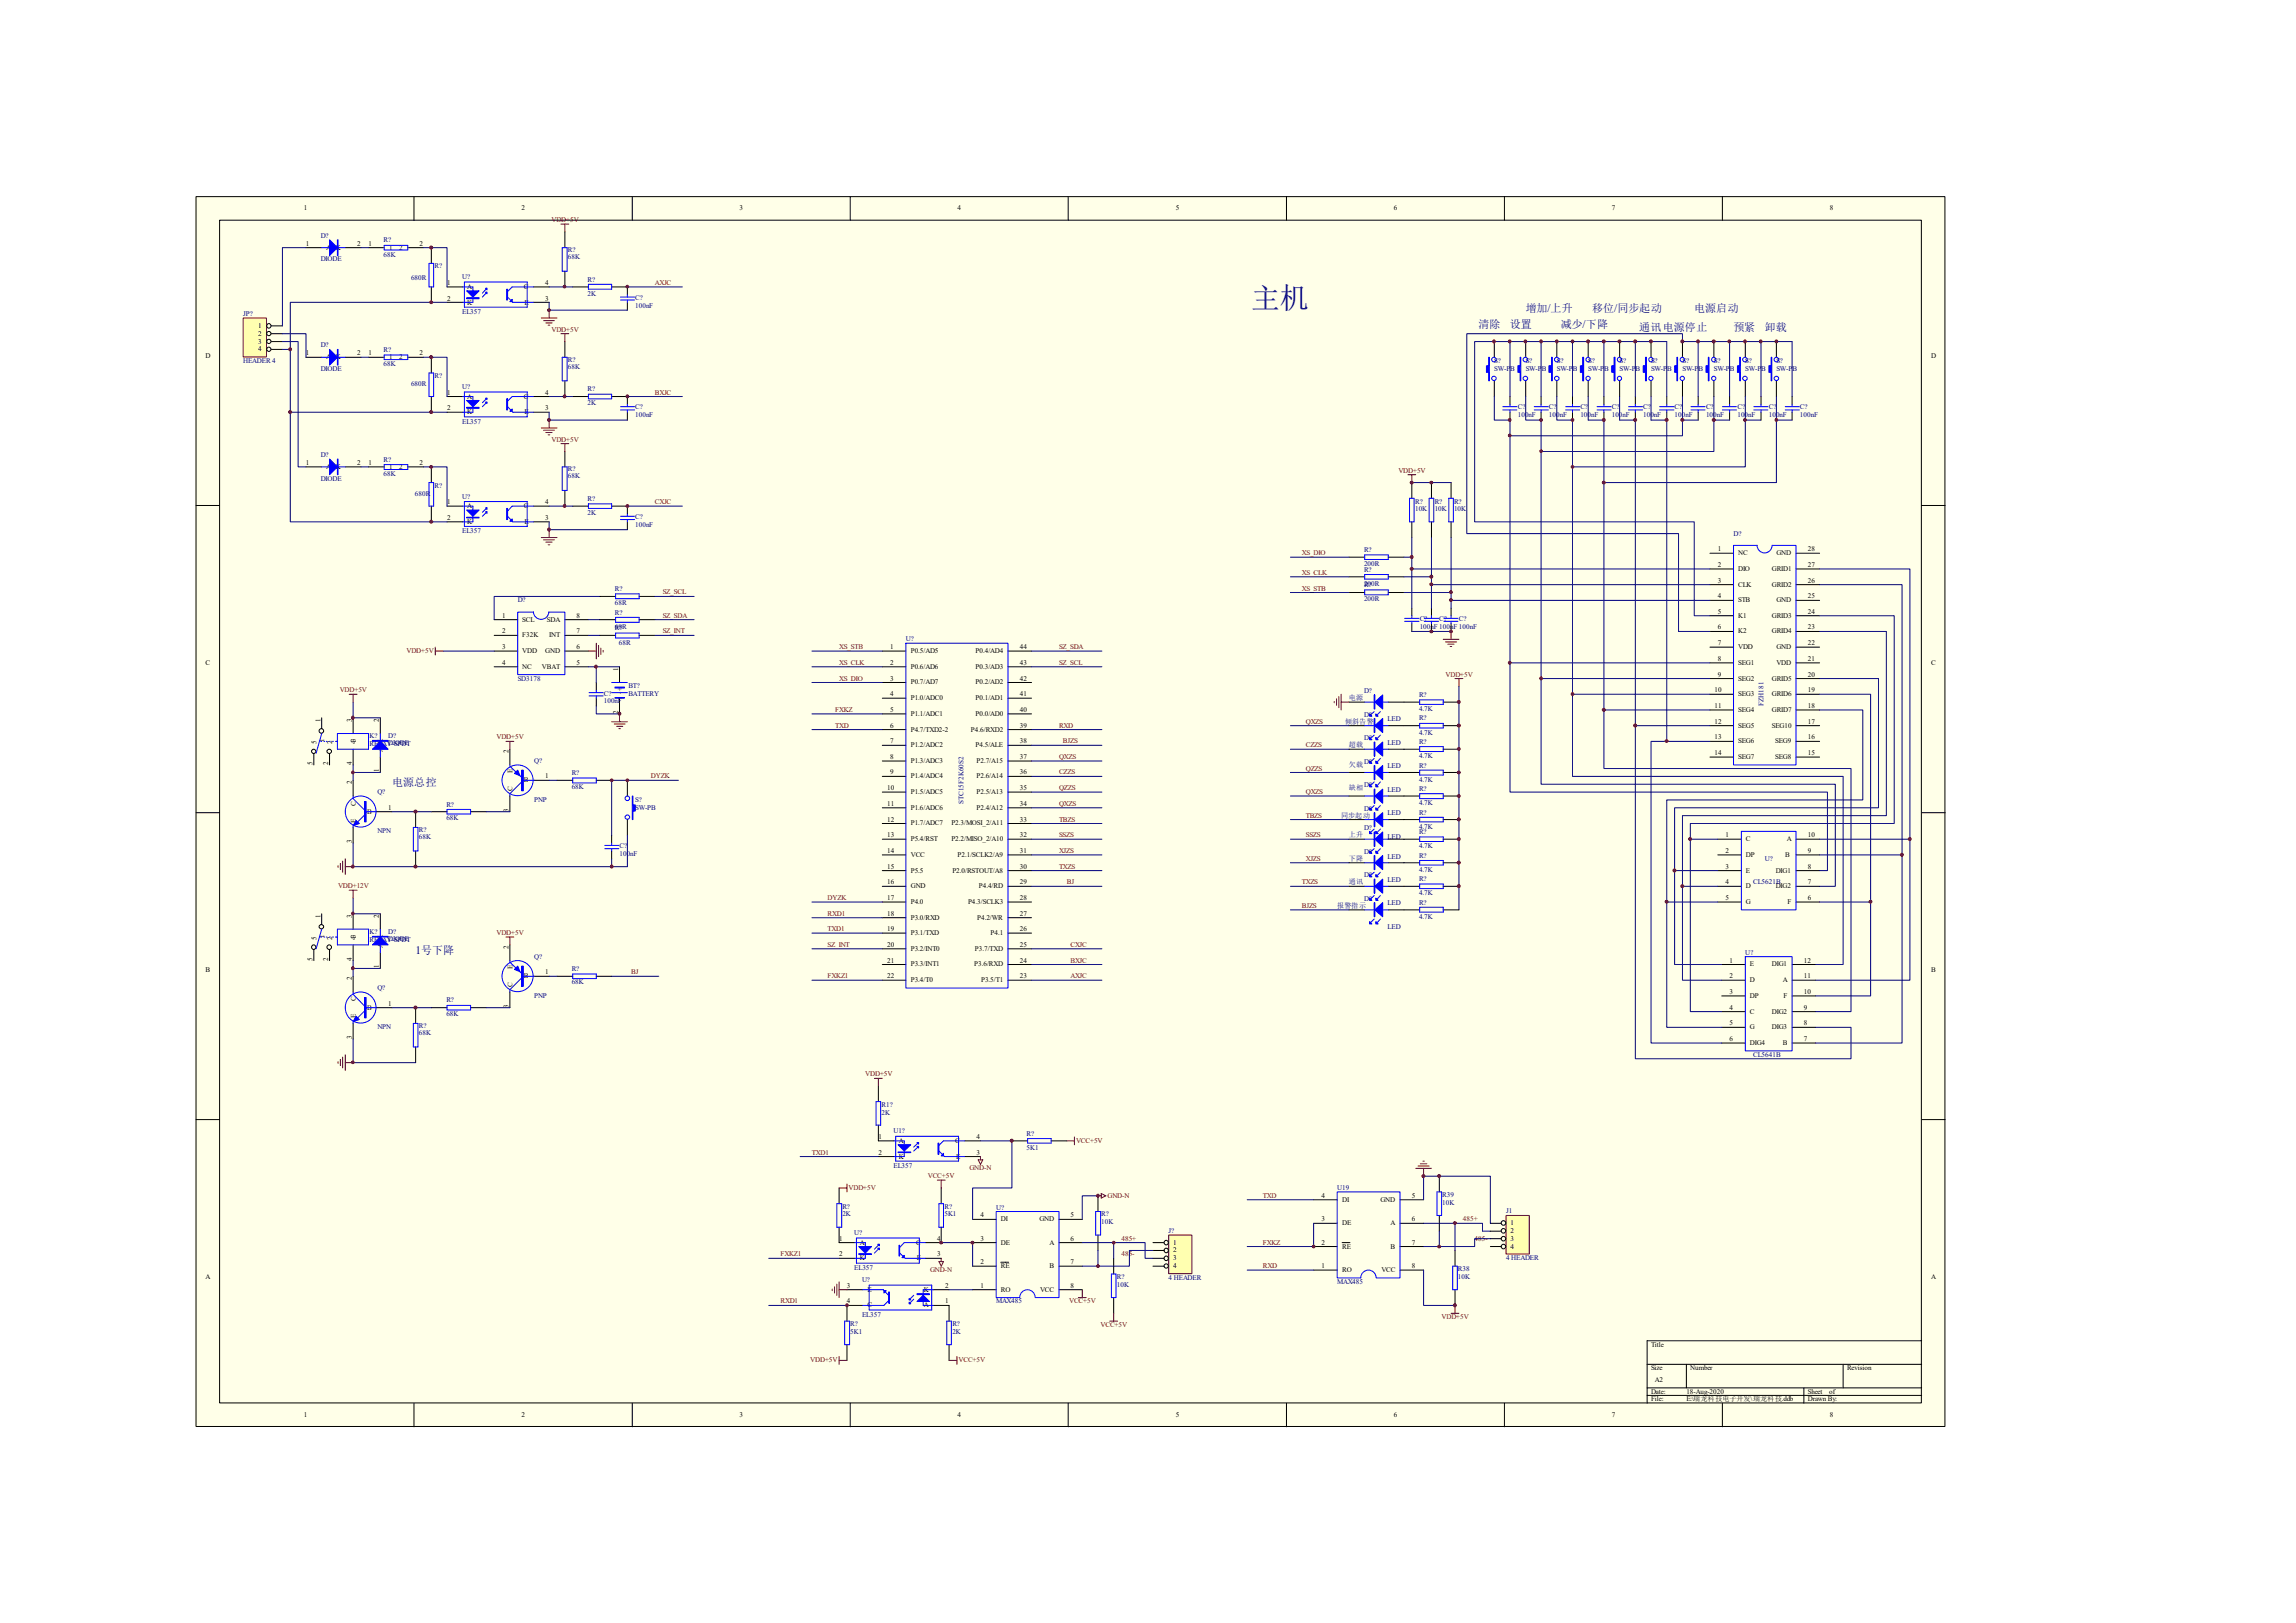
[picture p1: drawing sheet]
<svg xmlns="http://www.w3.org/2000/svg" width="297mm" height="210mm" viewBox="0 0 297 210" stroke-linecap="round" stroke-linejoin="round" font-family="sans-serif">
<defs><g id="words">
<text font-size="3.8" fill="#000080" x="161.8" y="39.8">主机</text>
<text font-size="1.5" fill="#000080" x="53.8" y="123.5">1号下降</text>
<g font-size="1.4" fill="#000080">
<text x="197.4" y="40.3">增加/上升</text>
<text x="206" y="40.3">移位/同步起动</text>
<text x="219.2" y="40.3">电源启动</text>
<text x="191.3" y="42.4">清除</text>
<text x="195.3" y="42.4">设置</text>
<text x="201.9" y="42.4">减少/下降</text>
<text x="212" y="42.9">通讯电源停止</text>
<text x="224.2" y="42.9">预紧</text>
<text x="228.3" y="42.9">卸载</text>
<text x="50.7" y="101.7">电源总控</text>
</g>
<g font-size=".9">
<text x="39.3" y="27.2">1</text>
<text x="67.5" y="27.2">2</text>
<text x="95.7" y="27.2">3</text>
<text x="123.9" y="27.2">4</text>
<text x="152.1" y="27.2">5</text>
<text x="180.3" y="27.2">6</text>
<text x="208.5" y="27.2">7</text>
<text x="236.7" y="27.2">8</text>
<text x="39.6" y="31.8">1</text>
<text x="42.2" y="32.3">A</text>
<text x="43.4" y="32.3">K</text>
<text x="46.2" y="31.8">2</text>
<text x="47.7" y="31.8">1</text>
<text x="50.3" y="32.3">1</text>
<text x="51.6" y="32.3">2</text>
<text x="54.3" y="31.8">2</text>
<text x="57.8" y="36.9">1</text>
<text x="57.8" y="38.9">2</text>
<text x="60.5" y="37.4">A</text>
<text x="60.5" y="39.4">K</text>
<text x="67.8" y="37.4">C</text>
<text x="67.9" y="39.4">E</text>
<text x="70.5" y="36.9">4</text>
<text x="70.5" y="38.9">3</text>
<text x="26.6" y="46.3">D</text>
<text x="33.4" y="42.4">1</text>
<text x="33.4" y="43.4">2</text>
<text x="33.4" y="44.4">3</text>
<text x="33.4" y="45.5">4</text>
<text x="39.6" y="46">1</text>
<text x="42.2" y="46.5">A</text>
<text x="43.4" y="46.5">K</text>
<text x="46.2" y="46">2</text>
<text x="47.7" y="46">1</text>
<text x="50.3" y="46.5">1</text>
<text x="51.6" y="46.5">2</text>
<text x="54.3" y="46">2</text>
<text x="249.8" y="46.3">D</text>
<text x="57.8" y="51.1">1</text>
<text x="57.8" y="53.1">2</text>
<text x="60.5" y="51.6">A</text>
<text x="60.5" y="53.6">K</text>
<text x="67.8" y="51.6">C</text>
<text x="67.9" y="53.6">E</text>
<text x="70.5" y="51.1">4</text>
<text x="70.5" y="53.1">3</text>
<text x="39.6" y="60.2">1</text>
<text x="42.2" y="60.7">A</text>
<text x="43.4" y="60.7">K</text>
<text x="46.2" y="60.2">2</text>
<text x="47.7" y="60.2">1</text>
<text x="50.3" y="60.7">1</text>
<text x="51.6" y="60.7">2</text>
<text x="54.3" y="60.2">2</text>
<text x="57.8" y="65.2">1</text>
<text x="60.5" y="65.7">A</text>
<text x="67.8" y="65.7">C</text>
<text x="70.5" y="65.2">4</text>
<text x="57.8" y="67.3">2</text>
<text x="60.5" y="67.8">K</text>
<text x="67.9" y="67.8">E</text>
<text x="70.5" y="67.3">3</text>
<text x="222.2" y="71.3">1</text>
<text x="224.8" y="71.8">NC</text>
<text x="229.8" y="71.8">GND</text>
<text x="233.8" y="71.3">28</text>
<text x="222.2" y="73.4">2</text>
<text x="222.2" y="75.4">3</text>
<text x="222.2" y="77.4">4</text>
<text x="224.8" y="73.9">DIO</text>
<text x="224.8" y="75.9">CLK</text>
<text x="224.8" y="77.9">STB</text>
<text x="229.2" y="75.9">GRID2</text>
<text x="229.2" y="73.9">GRID1</text>
<text x="229.8" y="77.9">GND</text>
<text x="233.8" y="77.4">25</text>
<text x="233.8" y="75.4">26</text>
<text x="233.8" y="73.4">27</text>
<text x="64.9" y="80">1</text>
<text x="64.9" y="82">2</text>
<text x="64.9" y="84">3</text>
<text x="67.6" y="80.4">SCL</text>
<text x="67.6" y="82.5">F32K</text>
<text x="70.7" y="80.4">SDA</text>
<text x="71" y="82.5">INT</text>
<text x="74.6" y="84">6</text>
<text x="74.6" y="82">7</text>
<text x="74.6" y="80">8</text>
<text x="115.1" y="84">1</text>
<text x="131.9" y="84">44</text>
<text x="222.2" y="79.5">5</text>
<text x="222.2" y="81.4">6</text>
<text x="222.2" y="83.5">7</text>
<text x="224.8" y="80">K1</text>
<text x="224.8" y="82">K2</text>
<text x="224.8" y="84">VDD</text>
<text x="229.2" y="82">GRID4</text>
<text x="229.2" y="80">GRID3</text>
<text x="229.8" y="84">GND</text>
<text x="233.8" y="83.5">22</text>
<text x="233.8" y="81.4">23</text>
<text x="233.8" y="79.5">24</text>
<text x="26.6" y="86">C</text>
<text x="64.9" y="86">4</text>
<text x="67.6" y="84.5">VDD</text>
<text x="67.6" y="86.5">NC</text>
<text x="70.1" y="86.5">VBAT</text>
<text x="70.5" y="84.5">GND</text>
<text x="74.6" y="86">5</text>
<text x="80" y="86.8" transform="rotate(-90 80 86.8)">1</text>
<text x="80.5" y="89.7" transform="rotate(-90 80.5 89.7)">-</text>
<text x="80.5" y="89.4" transform="rotate(-90 80.5 89.4)">+</text>
<text x="115.1" y="86">2</text>
<text x="115.1" y="88.1">3</text>
<text x="117.8" y="84.5">P0.5/AD5</text>
<text x="117.8" y="86.5">P0.6/AD6</text>
<text x="117.8" y="88.6">P0.7/AD7</text>
<text x="126.2" y="88.6">P0.2/AD2</text>
<text x="126.2" y="86.5">P0.3/AD3</text>
<text x="126.2" y="84.5">P0.4/AD4</text>
<text x="131.9" y="88.1">42</text>
<text x="131.9" y="86">43</text>
<text x="221.8" y="89.6">10</text>
<text x="222.2" y="85.5">8</text>
<text x="222.2" y="87.5">9</text>
<text x="224.8" y="86">SEG1</text>
<text x="224.8" y="88.1">SEG2</text>
<text x="229.2" y="88.1">GRID5</text>
<text x="229.8" y="86">VDD</text>
<text x="233.8" y="89.6">19</text>
<text x="233.8" y="87.5">20</text>
<text x="233.8" y="85.5">21</text>
<text x="249.8" y="86">C</text>
<text x="41.4" y="93.4" transform="rotate(-90 41.4 93.4)">1</text>
<text x="45.5" y="93.4" transform="rotate(-90 45.5 93.4)">3</text>
<text x="49" y="93.4" transform="rotate(-90 49 93.4)">2</text>
<text x="80" y="92.4" transform="rotate(-90 80 92.4)">2</text>
<text x="115.1" y="90.1">4</text>
<text x="115.1" y="92.1">5</text>
<text x="115.1" y="94.1">6</text>
<text x="117.8" y="90.6">P1.0/ADC0</text>
<text x="117.8" y="92.6">P1.1/ADC1</text>
<text x="117.8" y="94.7">P4.7/TXD2-2</text>
<text x="125.6" y="94.7">P4.6/RXD2</text>
<text x="126.2" y="92.6">P0.0/AD0</text>
<text x="126.2" y="90.6">P0.1/AD1</text>
<text x="131.9" y="94.1">39</text>
<text x="131.9" y="92.1">40</text>
<text x="131.9" y="90.1">41</text>
<text x="221.8" y="91.6">11</text>
<text x="221.8" y="93.6">12</text>
<text x="221.8" y="95.7">13</text>
<text x="224.8" y="90.1">SEG3</text>
<text x="224.8" y="92.1">SEG4</text>
<text x="224.8" y="94.1">SEG5</text>
<text x="229.2" y="94.1">SEG10</text>
<text x="229.2" y="92.1">GRID7</text>
<text x="229.2" y="90.1">GRID6</text>
<text x="233.8" y="95.7">16</text>
<text x="233.8" y="93.6">17</text>
<text x="233.8" y="91.6">18</text>
<text x="40.4" y="99" transform="rotate(-90 40.4 99)">5</text>
<text x="40.9" y="96.3" transform="rotate(-90 40.9 96.3)">5</text>
<text x="42" y="96" transform="rotate(-90 42 96)">1</text>
<text x="42.5" y="99" transform="rotate(-90 42.5 99)">2</text>
<text x="43" y="96.3" transform="rotate(-90 43 96.3)">2</text>
<text x="45.5" y="101.5" transform="rotate(-90 45.5 101.5)">2</text>
<text x="45.5" y="99" transform="rotate(-90 45.5 99)">4</text>
<text x="46" y="96.3" transform="rotate(-90 46 96.3)">43</text>
<text x="49" y="99.9" transform="rotate(-90 49 99.9)">1</text>
<text x="49.5" y="97.3" transform="rotate(-90 49.5 97.3)">A K</text>
<text x="65.8" y="97.5" transform="rotate(-90 65.8 97.5)">2</text>
<text x="66.3" y="100.1" transform="rotate(-90 66.3 100.1)">E</text>
<text x="67.8" y="101.2">B</text>
<text x="70.5" y="100.7">1</text>
<text x="115.1" y="96.2">7</text>
<text x="115.1" y="98.2">8</text>
<text x="115.1" y="100.2">9</text>
<text x="117.8" y="96.7">P1.2/ADC2</text>
<text x="117.8" y="98.7">P1.3/ADC3</text>
<text x="117.8" y="100.7">P1.4/ADC4</text>
<text x="126.2" y="96.7">P4.5/ALE</text>
<text x="126.3" y="100.7">P2.6/A14</text>
<text x="126.3" y="98.7">P2.7/A15</text>
<text x="131.9" y="100.2">36</text>
<text x="131.9" y="98.2">37</text>
<text x="131.9" y="96.2">38</text>
<text x="221.8" y="97.7">14</text>
<text x="224.8" y="96.2">SEG6</text>
<text x="224.8" y="98.2">SEG7</text>
<text x="229.6" y="98.2">SEG8</text>
<text x="229.6" y="96.2">SEG9</text>
<text x="233.8" y="97.7">15</text>
<text x="46" y="106.5" transform="rotate(-90 46 106.5)">E</text>
<text x="46" y="104.2" transform="rotate(-90 46 104.2)">C</text>
<text x="47.5" y="105.3">B</text>
<text x="50.2" y="104.8">1</text>
<text x="65.8" y="105" transform="rotate(-90 65.8 105)">3</text>
<text x="66.3" y="102.4" transform="rotate(-90 66.3 102.4)">C</text>
<text x="114.8" y="102.2">10</text>
<text x="114.8" y="104.3">11</text>
<text x="114.8" y="106.3">12</text>
<text x="117.8" y="102.7">P1.5/ADC5</text>
<text x="117.8" y="104.8">P1.6/ADC6</text>
<text x="117.8" y="106.8">P1.7/ADC7</text>
<text x="123.1" y="106.8">P2.3/MOSI_2/A11</text>
<text x="126.3" y="104.8">P2.4/A12</text>
<text x="126.3" y="102.7">P2.5/A13</text>
<text x="131.9" y="106.3">33</text>
<text x="131.9" y="104.3">34</text>
<text x="131.9" y="102.2">35</text>
<text x="45.5" y="109.1" transform="rotate(-90 45.5 109.1)">3</text>
<text x="114.8" y="108.3">13</text>
<text x="114.8" y="110.4">14</text>
<text x="114.8" y="112.4">15</text>
<text x="117.8" y="108.8">P5.4/RST</text>
<text x="117.8" y="110.9">VCC</text>
<text x="117.8" y="112.9">P5.5</text>
<text x="123.1" y="108.8">P2.2/MISO_2/A10</text>
<text x="123.2" y="112.9">P2.0/RSTOUT/A8</text>
<text x="123.9" y="110.9">P2.1/SCLK2/A9</text>
<text x="131.9" y="112.4">30</text>
<text x="131.9" y="110.4">31</text>
<text x="131.9" y="108.3">32</text>
<text x="223.2" y="108.3">1</text>
<text x="223.2" y="110.4">2</text>
<text x="223.2" y="112.4">3</text>
<text x="225.8" y="108.8">C</text>
<text x="225.8" y="110.9">DP</text>
<text x="225.8" y="112.9">E</text>
<text x="229.7" y="112.9">DIG1</text>
<text x="230.9" y="110.9">B</text>
<text x="231.1" y="108.8">A</text>
<text x="233.8" y="112.4">8</text>
<text x="233.8" y="110.4">9</text>
<text x="233.8" y="108.3">10</text>
<text x="41.4" y="118.7" transform="rotate(-90 41.4 118.7)">1</text>
<text x="45.5" y="118.7" transform="rotate(-90 45.5 118.7)">3</text>
<text x="49" y="118.7" transform="rotate(-90 49 118.7)">2</text>
<text x="114.8" y="114.4">16</text>
<text x="114.8" y="116.5">17</text>
<text x="114.8" y="118.5">18</text>
<text x="117.8" y="114.9">GND</text>
<text x="117.8" y="117">P4.0</text>
<text x="117.8" y="119">P3.0/RXD</text>
<text x="125.2" y="117">P4.3/SCLK3</text>
<text x="126.4" y="119">P4.2/WR</text>
<text x="126.6" y="114.9">P4.4/RD</text>
<text x="131.9" y="118.5">27</text>
<text x="131.9" y="116.5">28</text>
<text x="131.9" y="114.4">29</text>
<text x="223.2" y="114.4">4</text>
<text x="223.2" y="116.5">5</text>
<text x="225.8" y="114.9">D</text>
<text x="225.8" y="117">G</text>
<text x="229.7" y="114.9">DIG2</text>
<text x="231.2" y="117">F</text>
<text x="233.8" y="116.5">6</text>
<text x="233.8" y="114.4">7</text>
<text x="26.6" y="125.8">B</text>
<text x="40.4" y="124.3" transform="rotate(-90 40.4 124.3)">5</text>
<text x="40.9" y="121.7" transform="rotate(-90 40.9 121.7)">5</text>
<text x="42" y="121.4" transform="rotate(-90 42 121.4)">1</text>
<text x="42.5" y="124.3" transform="rotate(-90 42.5 124.3)">2</text>
<text x="43" y="121.7" transform="rotate(-90 43 121.7)">2</text>
<text x="45.5" y="124.3" transform="rotate(-90 45.5 124.3)">4</text>
<text x="46" y="121.7" transform="rotate(-90 46 121.7)">43</text>
<text x="49" y="125.3" transform="rotate(-90 49 125.3)">1</text>
<text x="49.5" y="122.7" transform="rotate(-90 49.5 122.7)">A</text>
<text x="49.5" y="121.6" transform="rotate(-90 49.5 121.6)">K</text>
<text x="65.8" y="122.8" transform="rotate(-90 65.8 122.8)">2</text>
<text x="66.3" y="125.4" transform="rotate(-90 66.3 125.4)">E</text>
<text x="114.8" y="120.5">19</text>
<text x="114.8" y="122.5">20</text>
<text x="114.8" y="124.5">21</text>
<text x="117.8" y="121">P3.1/TXD</text>
<text x="117.8" y="123">P3.2/INT0</text>
<text x="117.8" y="125.1">P3.3/INT1</text>
<text x="126" y="125.1">P3.6/RXD</text>
<text x="126.1" y="123">P3.7/TXD</text>
<text x="128.1" y="121">P4.1</text>
<text x="131.9" y="124.5">24</text>
<text x="131.9" y="122.5">25</text>
<text x="131.9" y="120.5">26</text>
<text x="223.7" y="124.5">1</text>
<text x="226.4" y="125.1">E</text>
<text x="229.2" y="125.1">DIG1</text>
<text x="233.3" y="124.5">12</text>
<text x="249.8" y="125.8">B</text>
<text x="45.5" y="126.8" transform="rotate(-90 45.5 126.8)">2</text>
<text x="46" y="131.8" transform="rotate(-90 46 131.8)">E</text>
<text x="46" y="129.6" transform="rotate(-90 46 129.6)">C</text>
<text x="47.5" y="130.6">B</text>
<text x="50.2" y="130.1">1</text>
<text x="65.8" y="130.4" transform="rotate(-90 65.8 130.4)">3</text>
<text x="66.3" y="127.8" transform="rotate(-90 66.3 127.8)">C</text>
<text x="67.8" y="126.6">B</text>
<text x="70.5" y="126.1">1</text>
<text x="114.8" y="126.6">22</text>
<text x="117.8" y="127.1">P3.4/T0</text>
<text x="126.9" y="127.1">P3.5/T1</text>
<text x="131.9" y="126.6">23</text>
<text x="223.7" y="126.6">2</text>
<text x="223.7" y="128.6">3</text>
<text x="223.7" y="130.6">4</text>
<text x="226.4" y="127.1">D</text>
<text x="226.4" y="129.1">DP</text>
<text x="226.4" y="131.1">C</text>
<text x="229.2" y="131.1">DIG2</text>
<text x="230.6" y="127.1">A</text>
<text x="230.7" y="129.1">F</text>
<text x="233.3" y="130.6">9</text>
<text x="233.3" y="128.6">10</text>
<text x="233.3" y="126.6">11</text>
<text x="45.5" y="134.5" transform="rotate(-90 45.5 134.5)">3</text>
<text x="223.7" y="132.7">5</text>
<text x="223.7" y="134.7">6</text>
<text x="226.4" y="133.2">G</text>
<text x="226.4" y="135.2">DIG4</text>
<text x="229.2" y="133.2">DIG3</text>
<text x="230.6" y="135.2">B</text>
<text x="233.3" y="134.7">7</text>
<text x="233.3" y="132.7">8</text>
<text x="113.6" y="147.4">1</text>
<text x="113.6" y="149.4">2</text>
<text x="116.3" y="147.9">A</text>
<text x="116.3" y="149.9">K</text>
<text x="123.6" y="147.9">C</text>
<text x="123.7" y="149.9">E</text>
<text x="126.3" y="147.4">4</text>
<text x="126.3" y="149.4">3</text>
<text x="170.9" y="155">4</text>
<text x="173.6" y="155.5">DI</text>
<text x="178.6" y="155.5">GND</text>
<text x="182.6" y="155">5</text>
<text x="108.5" y="160.6">1</text>
<text x="111.2" y="161">A</text>
<text x="118.5" y="161">C</text>
<text x="121.2" y="160.6">4</text>
<text x="126.8" y="160.6">3</text>
<text x="126.8" y="157.5">4</text>
<text x="129.5" y="161">DE</text>
<text x="129.5" y="158">DI</text>
<text x="134.5" y="158">GND</text>
<text x="135.8" y="161">A</text>
<text x="138.5" y="157.5">5</text>
<text x="138.5" y="160.6">6</text>
<text x="151.8" y="161">1</text>
<text x="170.9" y="161">2</text>
<text x="170.9" y="158">3</text>
<text x="173.6" y="161.5">RE</text>
<text x="173.6" y="158.5">DE</text>
<text x="179.9" y="158.5">A</text>
<text x="179.9" y="161.5">B</text>
<text x="182.6" y="158">6</text>
<text x="182.6" y="161">7</text>
<text x="195.4" y="158.5">1</text>
<text x="195.4" y="159.6">2</text>
<text x="195.4" y="160.6">3</text>
<text x="195.4" y="161.5">4</text>
<text x="26.6" y="165.5">A</text>
<text x="108.5" y="162.6">2</text>
<text x="109.6" y="166.6">3</text>
<text x="111.2" y="163.1">K</text>
<text x="112.2" y="167.1">E</text>
<text x="118.6" y="163.1">E</text>
<text x="119.5" y="167.1">K</text>
<text x="121.2" y="162.6">3</text>
<text x="122.3" y="166.6">2</text>
<text x="126.8" y="166.6">1</text>
<text x="126.8" y="163.6">2</text>
<text x="129.5" y="167.1">RO</text>
<text x="129.5" y="164.1">RE</text>
<text x="134.5" y="167.1">VCC</text>
<text x="135.8" y="164.1">B</text>
<text x="138.5" y="163.6">7</text>
<text x="138.5" y="166.6">8</text>
<text x="151.8" y="162.1">2</text>
<text x="151.8" y="163.1">3</text>
<text x="151.8" y="164.1">4</text>
<text x="170.9" y="164.1">1</text>
<text x="173.6" y="164.6">RO</text>
<text x="178.7" y="164.6">VCC</text>
<text x="182.6" y="164.1">8</text>
<text x="249.8" y="165.5">A</text>
<text x="109.6" y="168.7">4</text>
<text x="112.2" y="169.2">C</text>
<text x="119.5" y="169.2">A</text>
<text x="122.3" y="168.7">1</text>
<text x="213.6" y="174.2">Title</text>
<text x="213.6" y="177.3">Size</text>
<text x="214.1" y="178.8">A2</text>
<text x="218.7" y="177.3">Number</text>
<text x="238.9" y="177.3">Revision</text>
<text x="39.3" y="183.3">1</text>
<text x="67.5" y="183.3">2</text>
<text x="95.7" y="183.3">3</text>
<text x="123.9" y="183.3">4</text>
<text x="152.1" y="183.3">5</text>
<text x="180.3" y="183.3">6</text>
<text x="208.5" y="183.3">7</text>
<text x="213.6" y="180.3">Date:</text>
<text x="213.6" y="181.3">File:</text>
<text x="218.1" y="180.3">18-Aug-2020</text>
<text x="218.1" y="181.3">E:\瑞龙科技电子开发\瑞龙科技.ddb</text>
<text x="233.8" y="180.3">Sheet</text>
<text x="233.8" y="181.3">Drawn By:</text>
<text x="236.6" y="180.3">of</text>
<text x="236.7" y="183.3">8</text>
</g>
<g font-size=".9" fill="#800000">
<text x="71.3" y="28.7">VDD+5V</text>
<text x="84.7" y="36.9">AXJC</text>
<text x="71.3" y="42.9">VDD+5V</text>
<text x="84.7" y="51.1">BXJC</text>
<text x="71.3" y="57.2">VDD+5V</text>
<text x="84.7" y="65.2">CXJC</text>
<text x="180.9" y="61.2">VDD+5V</text>
<text x="168.4" y="71.8">XS_DIO</text>
<text x="85.7" y="76.9">SZ_SCL</text>
<text x="168.4" y="74.4">XS_CLK</text>
<text x="168.4" y="76.4">XS_STB</text>
<text x="85.7" y="80">SZ_SDA</text>
<text x="85.7" y="82">SZ_INT</text>
<text x="108.5" y="84">XS_STB</text>
<text x="137" y="84">SZ_SDA</text>
<text x="43.9" y="89.6">VDD+5V</text>
<text x="52.6" y="84.5">VDD+5V</text>
<text x="108.5" y="88.1">XS_DIO</text>
<text x="108.5" y="86">XS_CLK</text>
<text x="137" y="86">SZ_SCL</text>
<text x="187" y="87.5">VDD+5V</text>
<text x="64.2" y="95.7">VDD+5V</text>
<text x="108" y="94.1">TXD</text>
<text x="108" y="92.1">FXKZ</text>
<text x="137" y="94.1">RXD</text>
<text x="168.9" y="93.6">QXZS</text>
<text x="84.2" y="100.7">DYZK</text>
<text x="137" y="100.2">CZZS</text>
<text x="137" y="98.2">QXZS</text>
<text x="137.5" y="96.2">BJZS</text>
<text x="168.9" y="96.7">CZZS</text>
<text x="168.9" y="99.7">QZZS</text>
<text x="137" y="102.2">QZZS</text>
<text x="137" y="104.3">QXZS</text>
<text x="137" y="106.3">TBZS</text>
<text x="168.9" y="102.7">QXZS</text>
<text x="168.9" y="105.8">TBZS</text>
<text x="137" y="108.3">SSZS</text>
<text x="137" y="110.4">XJZS</text>
<text x="137" y="112.4">TXZS</text>
<text x="168.9" y="108.3">SSZS</text>
<text x="168.9" y="111.4">XJZS</text>
<text x="43.7" y="114.9">VDD+12V</text>
<text x="107.1" y="118.5">RXD1</text>
<text x="107.1" y="116.5">DYZK</text>
<text x="138" y="114.4">BJ</text>
<text x="168.4" y="117.5">BJZS</text>
<text x="168.4" y="114.4">TXZS</text>
<text x="64.2" y="121">VDD+5V</text>
<text x="107.1" y="120.5">TXD1</text>
<text x="107.1" y="122.5">SZ_INT</text>
<text x="138.5" y="124.5">BXJC</text>
<text x="138.5" y="122.5">CXJC</text>
<text x="81.7" y="126.1">BJ</text>
<text x="107.1" y="126.6">FXKZ1</text>
<text x="138.5" y="126.6">AXJC</text>
<text x="111.9" y="139.3">VDD+5V</text>
<text x="105" y="149.4">TXD1</text>
<text x="139.2" y="147.9">VCC+5V</text>
<text x="109.8" y="154">VDD+5V</text>
<text x="120" y="152.4">VCC+5V</text>
<text x="125.4" y="151.4">GND-N</text>
<text x="143.3" y="155">GND-N</text>
<text x="163.4" y="155">TXD</text>
<text x="145.1" y="160.6">485+</text>
<text x="163.4" y="161">FXKZ</text>
<text x="189.2" y="158">485+</text>
<text x="190.8" y="160.6">485-</text>
<text x="101" y="162.6">FXKZ1</text>
<text x="120.3" y="164.6">GND-N</text>
<text x="145.1" y="162.6">485-</text>
<text x="163.4" y="164.1">RXD</text>
<text x="101" y="168.7">RXD1</text>
<text x="138.3" y="168.7">VCC+5V</text>
<text x="142.4" y="171.7">VCC+5V</text>
<text x="186.5" y="170.7">VDD+5V</text>
<text x="104.8" y="176.3">VDD+5V</text>
<text x="124" y="176.3">VCC+5V</text>
</g>
<g font-size=".9" fill="#000080">
<text x="41.5" y="30.8">D?</text>
<text x="41.5" y="33.8">DIODE</text>
<text x="49.6" y="31.4">R?</text>
<text x="49.6" y="33.2">68K</text>
<text x="56.2" y="34.7">R?</text>
<text x="73.4" y="32.6">R?</text>
<text x="73.4" y="33.5">68K</text>
<text x="31.5" y="40.9">JP?</text>
<text x="53.2" y="36.2">680R</text>
<text x="59.8" y="36.2">U?</text>
<text x="59.8" y="40.6">EL357</text>
<text x="76" y="36.4">R?</text>
<text x="76" y="38.3">2K</text>
<text x="82.2" y="38.8">C?</text>
<text x="82.2" y="39.8">100nF</text>
<text x="31.5" y="47">HEADER 4</text>
<text x="41.5" y="45">D?</text>
<text x="49.6" y="45.6">R?</text>
<text x="49.6" y="47.4">68K</text>
<text x="73.4" y="46.8">R?</text>
<text x="73.4" y="47.7">68K</text>
<text x="193.3" y="47">S?</text>
<text x="197.4" y="47">S?</text>
<text x="201.4" y="47">S?</text>
<text x="205.4" y="47">S?</text>
<text x="209.5" y="47">S?</text>
<text x="213.6" y="47">S?</text>
<text x="217.6" y="47">S?</text>
<text x="221.7" y="47">S?</text>
<text x="225.8" y="47">S?</text>
<text x="229.8" y="47">S?</text>
<text x="41.5" y="48">DIODE</text>
<text x="53.2" y="50">680R</text>
<text x="56.2" y="48.9">R?</text>
<text x="59.8" y="50.3">U?</text>
<text x="76" y="50.6">R?</text>
<text x="76" y="52.5">2K</text>
<text x="82.2" y="53">C?</text>
<text x="82.2" y="54">100nF</text>
<text x="193.3" y="48">SW-P</text>
<text x="195.4" y="48">B</text>
<text x="196.3" y="53">C?</text>
<text x="196.3" y="54">100nF</text>
<text x="197.4" y="48">SW-P</text>
<text x="199.4" y="48">B</text>
<text x="200.4" y="53">C?</text>
<text x="200.4" y="54">100nF</text>
<text x="201.4" y="48">SW-P</text>
<text x="203.5" y="48">B</text>
<text x="204.4" y="53">C?</text>
<text x="204.4" y="54">100nF</text>
<text x="205.4" y="48">SW-P</text>
<text x="207.5" y="48">B</text>
<text x="208.5" y="53">C?</text>
<text x="208.5" y="54">100nF</text>
<text x="209.5" y="48">SW-P</text>
<text x="211.6" y="48">B</text>
<text x="212.6" y="53">C?</text>
<text x="212.6" y="54">100nF</text>
<text x="213.6" y="48">SW-P</text>
<text x="215.6" y="48">B</text>
<text x="216.6" y="53">C?</text>
<text x="216.6" y="54">100nF</text>
<text x="217.6" y="48">SW-P</text>
<text x="219.7" y="48">B</text>
<text x="220.7" y="53">C?</text>
<text x="220.7" y="54">100nF</text>
<text x="221.7" y="48">SW-P</text>
<text x="223.8" y="48">B</text>
<text x="224.7" y="53">C?</text>
<text x="224.7" y="54">100nF</text>
<text x="225.8" y="48">SW-P</text>
<text x="227.8" y="48">B</text>
<text x="228.8" y="53">C?</text>
<text x="228.8" y="54">100nF</text>
<text x="229.8" y="48">SW-P</text>
<text x="231.9" y="48">B</text>
<text x="232.8" y="53">C?</text>
<text x="232.8" y="54">100nF</text>
<text x="41.5" y="59.2">D?</text>
<text x="49.6" y="59.8">R?</text>
<text x="59.8" y="54.8">EL357</text>
<text x="41.5" y="62.2">DIODE</text>
<text x="49.6" y="61.6">68K</text>
<text x="53.7" y="64.1">680R</text>
<text x="56.2" y="63.1">R?</text>
<text x="59.8" y="64.5">U?</text>
<text x="73.4" y="61">R?</text>
<text x="73.4" y="61.9">68K</text>
<text x="76" y="64.9">R?</text>
<text x="183" y="65.2">R?</text>
<text x="185.6" y="65.2">R?</text>
<text x="188.1" y="65.2">R?</text>
<text x="59.8" y="69">EL357</text>
<text x="76" y="66.7">2K</text>
<text x="82.2" y="67.2">C?</text>
<text x="82.2" y="68.2">100nF</text>
<text x="176.4" y="71.4">R?</text>
<text x="183" y="66.2">10K</text>
<text x="185.6" y="66.2">10K</text>
<text x="188.1" y="66.2">10K</text>
<text x="224.2" y="69.3">D?</text>
<text x="67" y="77.9">D?</text>
<text x="79.5" y="76.5">R?</text>
<text x="176.4" y="73.2">200R</text>
<text x="176.4" y="76">R?</text>
<text x="176.4" y="77.8">200R</text>
<text x="176.4" y="74">R?</text>
<text x="176.4" y="75.8">200R</text>
<text x="79.5" y="78.3">68R</text>
<text x="79.5" y="79.5">R?</text>
<text x="79.5" y="81.4">68R</text>
<text x="79.5" y="81.6">R?</text>
<text x="80.1" y="83.4">68R</text>
<text x="117.2" y="83">U?</text>
<text x="183.6" y="80.3">C?</text>
<text x="183.6" y="81.4">100nF 100nF 100nF</text>
<text x="186.2" y="80.3">C?</text>
<text x="188.7" y="80.3">C?</text>
<text x="67" y="88.1">SD3178</text>
<text x="81.3" y="89">BT?</text>
<text x="176.4" y="89.7">D?</text>
<text x="47.8" y="95.5">K?</text>
<text x="50.2" y="95.5">D?</text>
<text x="78.1" y="90">C?</text>
<text x="78.1" y="91">100nF</text>
<text x="81.3" y="90">BATTERY</text>
<text x="174" y="93.6">倾斜告警</text>
<text x="174.5" y="90.6">电源</text>
<text x="176.4" y="92.7">D?</text>
<text x="176.4" y="95.8">D?</text>
<text x="179.5" y="93.3">LED</text>
<text x="183.6" y="90.2">R?</text>
<text x="183.6" y="92">4.7K</text>
<text x="183.6" y="93.2">R?</text>
<text x="183.6" y="95">4.7K</text>
<text x="228.1" y="91.4" transform="rotate(-90 228.1 91.4)">FZH181</text>
<text x="47.8" y="96.6">RELAY-SPDT</text>
<text x="50.2" y="96.4">DIODE</text>
<text x="69.1" y="98.7">Q?</text>
<text x="74" y="100.3">R?</text>
<text x="174.5" y="96.7">超载</text>
<text x="174.5" y="99.2">欠载</text>
<text x="176.4" y="98.8">D?</text>
<text x="176.4" y="101.9">D?</text>
<text x="179.5" y="96.4">LED</text>
<text x="179.5" y="99.4">LED</text>
<text x="183.6" y="96.3">R?</text>
<text x="183.6" y="98.1">4.7K</text>
<text x="183.6" y="99.3">R?</text>
<text x="183.6" y="101.1">4.7K</text>
<text x="48.8" y="102.7">Q?</text>
<text x="48.8" y="107.8">NPN</text>
<text x="54.2" y="107.6">R?</text>
<text x="57.7" y="104.4">R?</text>
<text x="57.7" y="106.1">68K</text>
<text x="69.1" y="103.8">PNP</text>
<text x="74" y="102.1">68K</text>
<text x="82.2" y="103.8">S?</text>
<text x="82.2" y="104.8">SW-PB</text>
<text x="124.6" y="104" transform="rotate(-90 124.6 104)">STC15F2K60S2</text>
<text x="173.5" y="105.8">同步起动</text>
<text x="174.5" y="102.2">缺相</text>
<text x="176.4" y="104.9">D?</text>
<text x="176.4" y="107.4">D?</text>
<text x="179.5" y="102.4">LED</text>
<text x="179.5" y="105.5">LED</text>
<text x="183.6" y="102.4">R?</text>
<text x="183.6" y="104.2">4.7K</text>
<text x="183.6" y="105.4">R?</text>
<text x="183.6" y="107.2">4.7K</text>
<text x="183.6" y="107.9">R?</text>
<text x="54.2" y="108.5">68K</text>
<text x="80.1" y="109.8">C?</text>
<text x="80.1" y="110.8">100nF</text>
<text x="174.5" y="108.3">上升</text>
<text x="174.5" y="111.4">下降</text>
<text x="176.4" y="110.4">D?</text>
<text x="176.4" y="113.5">D?</text>
<text x="179.5" y="108.5">LED</text>
<text x="179.5" y="111.1">LED</text>
<text x="183.6" y="109.8">4.7K</text>
<text x="183.6" y="111">R?</text>
<text x="183.6" y="112.8">4.7K</text>
<text x="228.3" y="111.4">U?</text>
<text x="173" y="117.5">报警指示</text>
<text x="174.5" y="114.4">通讯</text>
<text x="176.4" y="116.5">D?</text>
<text x="179.5" y="114.1">LED</text>
<text x="179.5" y="117.1">LED</text>
<text x="183.6" y="114">R?</text>
<text x="183.6" y="115.8">4.7K</text>
<text x="183.6" y="117.1">R?</text>
<text x="183.6" y="118.9">4.7K</text>
<text x="226.8" y="114.4">CL5621B</text>
<text x="47.8" y="120.9">K?</text>
<text x="47.8" y="121.9">RELAY-SPDT</text>
<text x="50.2" y="120.8">D?</text>
<text x="50.2" y="121.7">DIODE</text>
<text x="69.1" y="124">Q?</text>
<text x="74" y="125.7">R?</text>
<text x="179.5" y="120.2">LED</text>
<text x="225.8" y="123.5">U？</text>
<text x="48.8" y="128.1">Q?</text>
<text x="57.7" y="129.7">R?</text>
<text x="57.7" y="131.4">68K</text>
<text x="69.1" y="129.1">PNP</text>
<text x="74" y="127.4">68K</text>
<text x="48.8" y="133.2">NPN</text>
<text x="54.2" y="133">R?</text>
<text x="54.2" y="133.9">68K</text>
<text x="226.8" y="136.7">CL5641B</text>
<text x="114" y="143.2">R1?</text>
<text x="114" y="144.2">2K</text>
<text x="115.6" y="146.6">U1?</text>
<text x="132.8" y="147">R?</text>
<text x="132.8" y="148.8">5K1</text>
<text x="115.6" y="151.1">EL357</text>
<text x="173" y="154">U19</text>
<text x="186.6" y="154.9">R39</text>
<text x="186.6" y="155.9">10K</text>
<text x="109" y="156.4">R?</text>
<text x="109" y="157.4">2K</text>
<text x="110.5" y="159.9">U?</text>
<text x="122.2" y="156.4">R?</text>
<text x="122.2" y="157.4">5K1</text>
<text x="128.9" y="156.5">U?</text>
<text x="142.5" y="157.4">R?</text>
<text x="142.5" y="158.4">10K</text>
<text x="151.2" y="159.6">J?</text>
<text x="194.8" y="157">J1</text>
<text x="110.5" y="164.3">EL357</text>
<text x="111.5" y="165.9">U?</text>
<text x="144.5" y="165.5">R?</text>
<text x="144.5" y="166.5">10K</text>
<text x="151.2" y="165.6">4 HEADER</text>
<text x="173" y="166.1">MAX485</text>
<text x="188.6" y="164.5">R38</text>
<text x="188.6" y="165.5">10K</text>
<text x="194.8" y="163.1">4 HEADER</text>
<text x="110" y="171.6">R?</text>
<text x="110" y="172.6">5K1</text>
<text x="111.5" y="170.4">EL357</text>
<text x="123.2" y="171.6">R?</text>
<text x="123.2" y="172.6">2K</text>
<text x="128.9" y="168.7">MAX485</text>
</g>
</g></defs>
<path d="M25.3 25.4h226.3v159.2h-226.3z" fill-rule="evenodd" fill="#ffffe8"/>
<g fill="none" stroke="#000" stroke-width=".13">
<path d="M25.4 25.4h226.2v159.2h-226.2zM28.4 28.5h220.1v153h-220.1zM53.6 25.4v3.1M81.8 25.4v3.1M110 25.4v3.1M138.2 25.4v3.1M166.4 25.4v3.1M194.6 25.4v3.1M222.8 25.4v3.1M25.4 65.4h3M248.6 65.4h3M25.4 105.2h3"/>
<path d="M248.6 105.2h3M25.4 144.9h3M169.9 158.3h3.1M169.9 155.2h3.1M181.1 158.3h3M181.1 155.2h3M186.2 152.2v2M186.2 157.3v2M248.6 144.9h3M169.9 164.3h3.1M169.9 161.3h3.1M173.6 160.8h1"/>
<path d="M181.1 164.3h3M181.1 161.3h3M188.2 161.8v2M188.2 166.9v2M213.1 176.5h35.5M213.1 179.6h35.5M218.1 176.5v3.1M233.3 179.6v2M238.4 176.5v3.1M248.6 173.5h-35.5v8.1M53.6 181.6v3M81.8 181.6v3"/>
<path d="M110 181.6v3M138.2 181.6v3M166.4 181.6v3M194.6 181.6v3M213.1 180.6h35.5M222.8 181.6v3"/>
</g>
<path d="M185.9 154.2h.6v3.1h-.6zM178 165.3a.99 .99 0 0 0-1-1 .99 .99 0 0 0-1 1.1h-3v-11.2h8.1v11.2h-3M187.9 163.8h.6v3.1h-.6z" fill="none" stroke="#00f" stroke-width=".13"/>
<path d="M169.9 158.3v3M184.1 158.3h4.1M186.2 152.2h-2.1v3M191.8 159.3h1" fill="none" stroke="#000080" stroke-width=".13"/>
<path d="M194.8 157.3h3v5h-3z" fill-rule="evenodd" fill="#ffffb0"/>
<path d="M183.1 151.2h2.1M183.4 150.9h1.5M183.7 150.6h.9M184.1 150.2h.1M184.1 151.2v1M194.8 157.3h3v5h-3zM187.7 169.9h1M188.2 168.9v1" fill="none" stroke="#800000" stroke-width=".13"/>
<g fill="none" stroke="#000" stroke-width=".13">
<path d="M174.5 90.8h2M179.6 90.8h4M186.7 90.8h2M192.8 158.3h1.4M192.8 159.3h1.4M192.8 160.3h1.4M192.8 161.3h1.4"/>
<circle cx="194.5" cy="158.2" r=".3"/>
<circle cx="194.5" cy="159.3" r=".3"/>
<circle cx="194.5" cy="161.3" r=".3"/>
<circle cx="194.5" cy="160.3" r=".3"/>
</g>
<path d="M186.2 152.2h6.6v6.1M186.2 159.3v2M191.8 159.3v-1h-3.6v3.5M184.1 164.3v4.6h4.1M192.8 160.3h-2v1h-6.7" fill="none" stroke="#000080" stroke-width=".13"/>
<path d="M176.5 90.8h3.1M177.8 92.1l-.5 .4M178.6 92.1l-.4 .4M183.6 90.6h3.1v.5h-3.1z" fill="none" stroke="#00f" stroke-width=".13"/>
<path d="M177.8 90.8l1.1-.9v1.8z" fill="#00f"/>
<path d="M177.8 90.8l1.1-.9v1.8z" fill="none" stroke="#00f" stroke-width=".13"/>
<path d="M177.8 89.9v1.8z" fill-rule="evenodd" fill="#00f"/>
<path d="M177.8 89.9v1.8z" fill="none" stroke="#00f" stroke-width=".13"/>
<path d="M177.2 92.4l.3 .3h-.3z" fill="#00f"/>
<path d="M177.2 92.4l.3 .3h-.3z" fill="none" stroke="#00f" stroke-width=".13"/>
<path d="M178 92.4l.3 .3h-.3z" fill="#00f"/>
<path d="M178 92.4l.3 .3h-.3z" fill="none" stroke="#00f" stroke-width=".13"/>
<path d="M201.4 44.2v2M201.4 49.3v2" fill="none" stroke="#000" stroke-width=".13"/>
<path d="M200.7 46.2h.1v3.1h-.1v-1.1h-.3v-.9h.3z" fill-rule="evenodd" fill="#00f"/>
<g fill="none" stroke="#00f" stroke-width=".13">
<path d="M200.7 46.2h.1v3.1h-.1v-1.1h-.3v-.9h.3zM202.5 52.6h1.8M202.5 53h1.8M203.4 52.3v.3M203.4 53v.3"/>
<circle cx="201.4" cy="46.5" r=".3"/>
<circle cx="201.4" cy="49" r=".29"/>
</g>
<path d="M203.4 51.3v1M203.4 53.3v1.1M205.4 44.2v2M205.4 49.3v2" fill="none" stroke="#000" stroke-width=".13"/>
<path d="M204.7 46.2h.2v3.1h-.2v-1.1h-.3v-.9h.3z" fill-rule="evenodd" fill="#00f"/>
<g fill="none" stroke="#00f" stroke-width=".13">
<path d="M204.7 46.2h.2v3.1h-.2v-1.1h-.3v-.9h.3zM206.6 52.6h1.8M206.6 53h1.8M207.5 52.3v.3M207.5 53v.3"/>
<circle cx="205.4" cy="46.5" r=".29"/>
<circle cx="205.4" cy="49" r=".28"/>
</g>
<path d="M207.5 51.3v1M207.5 53.3v1.1M209.5 44.2v2M209.5 49.3v2" fill="none" stroke="#000" stroke-width=".13"/>
<path d="M208.8 46.2h.1v3.1h-.1v-1.1h-.3v-.9h.3z" fill-rule="evenodd" fill="#00f"/>
<g fill="none" stroke="#00f" stroke-width=".13">
<path d="M208.8 46.2h.1v3.1h-.1v-1.1h-.3v-.9h.3zM210.7 52.6h1.8M210.7 53h1.8M211.5 52.3v.3M211.5 53v.3"/>
<circle cx="209.5" cy="46.5" r=".29"/>
<circle cx="209.5" cy="49" r=".28"/>
</g>
<path d="M211.5 51.3v1M211.5 53.3v1.1M213.6 44.2v2M213.6 49.3v2" fill="none" stroke="#000" stroke-width=".13"/>
<path d="M212.9 46.2h.1v3.1h-.1v-1.1h-.3v-.9h.3z" fill-rule="evenodd" fill="#00f"/>
<g fill="none" stroke="#00f" stroke-width=".13">
<path d="M212.9 46.2h.1v3.1h-.1v-1.1h-.3v-.9h.3zM214.7 52.6h1.8M214.7 53h1.8M215.6 52.3v.3M215.6 53v.3"/>
<circle cx="213.5" cy="46.5" r=".29"/>
<circle cx="213.6" cy="49" r=".28"/>
</g>
<path d="M215.6 51.3v1M215.6 53.3v1.1M217.6 44.2v2M217.6 49.3v2" fill="none" stroke="#000" stroke-width=".13"/>
<path d="M216.9 46.2h.1v3.1h-.1v-1.1h-.3v-.9h.3z" fill-rule="evenodd" fill="#00f"/>
<g fill="none" stroke="#00f" stroke-width=".13">
<path d="M216.9 46.2h.1v3.1h-.1v-1.1h-.3v-.9h.3zM218.7 52.6h1.9M218.7 53h1.9M219.7 52.3v.3M219.7 53v.3"/>
<circle cx="217.6" cy="46.5" r=".29"/>
<circle cx="217.6" cy="49" r=".28"/>
</g>
<path d="M219.7 51.3v1M219.7 53.3v1.1M221.7 44.2v2M221.7 49.3v2" fill="none" stroke="#000" stroke-width=".13"/>
<path d="M221 46.2h.1v3.1h-.1v-1.1h-.3v-.9h.3z" fill-rule="evenodd" fill="#00f"/>
<g fill="none" stroke="#00f" stroke-width=".13">
<path d="M221 46.2h.1v3.1h-.1v-1.1h-.3v-.9h.3zM222.8 52.6h1.8M222.8 53h1.8M223.7 52.3v.3M223.7 53v.3"/>
<circle cx="221.7" cy="46.5" r=".29"/>
<circle cx="221.7" cy="49" r=".28"/>
</g>
<path d="M223.7 51.3v1M223.7 53.3v1.1M225.8 44.2v2M225.8 49.3v2" fill="none" stroke="#000" stroke-width=".13"/>
<path d="M225 46.2h.1v3.1h-.1v-1.1h-.3v-.9h.3z" fill-rule="evenodd" fill="#00f"/>
<g fill="none" stroke="#00f" stroke-width=".13">
<path d="M225 46.2h.1v3.1h-.1v-1.1h-.3v-.9h.3zM226.9 52.6h1.8M226.9 53h1.8M227.8 52.3v.3M227.8 53v.3"/>
<circle cx="225.7" cy="46.5" r=".3"/>
<circle cx="225.7" cy="49" r=".29"/>
</g>
<path d="M227.8 51.3v1M227.8 53.3v1.1M229.8 44.2v2M229.8 49.3v2" fill="none" stroke="#000" stroke-width=".13"/>
<path d="M229.1 46.2h.1v3.1h-.1v-1.1h-.3v-.9h.3z" fill-rule="evenodd" fill="#00f"/>
<g fill="none" stroke="#00f" stroke-width=".13">
<path d="M229.1 46.2h.1v3.1h-.1v-1.1h-.3v-.9h.3zM230.9 52.6h1.8M230.9 53h1.8M231.8 52.3v.3M231.8 53v.3M176.5 93.9h3.1M177.8 95.1l-.5 .4M178.6 95.1l-.4 .4M183.6 93.6h3.1v.6h-3.1z"/>
<circle cx="229.8" cy="46.5" r=".3"/>
<circle cx="229.8" cy="49" r=".29"/>
</g>
<path d="M231.8 51.3v1M231.8 53.3v1.1M174.5 93.9h2M179.6 93.9h4M186.7 93.9h2" fill="none" stroke="#000" stroke-width=".13"/>
<path d="M177.8 93.9l1.1-.9v1.8z" fill="#00f"/>
<path d="M177.8 93.9l1.1-.9v1.8z" fill="none" stroke="#00f" stroke-width=".13"/>
<path d="M177.8 93v1.8z" fill-rule="evenodd" fill="#00f"/>
<path d="M177.8 93v1.8z" fill="none" stroke="#00f" stroke-width=".13"/>
<path d="M177.2 95.4l.3 .3h-.3z" fill="#00f"/>
<path d="M177.2 95.4l.3 .3h-.3z" fill="none" stroke="#00f" stroke-width=".13"/>
<path d="M178 95.4l.3 .3h-.3z" fill="#00f"/>
<path d="M178 95.4l.3 .3h-.3z" fill="none" stroke="#00f" stroke-width=".13"/>
<path d="M81.2 101v2M81.2 106v2.1" fill="none" stroke="#000" stroke-width=".13"/>
<path d="M81.8 103h.1v1.1h.3v.8h-.3v1.1h-.1z" fill-rule="evenodd" fill="#00f"/>
<g fill="none" stroke="#00f" stroke-width=".13">
<path d="M176.5 96.9h3.1M177.8 98.1l-.5 .5M178.6 98.1l-.4 .5M183.6 96.6h3.1v.6h-3.1zM78.2 109.4h1.9M78.2 109.8h1.9M79.1 109.1v.3M79.1 109.8v.3M81.8 103h.1v1.1h.3v.8h-.3v1.1h-.1z"/>
<circle cx="81.2" cy="103.3" r=".3"/>
<circle cx="81.2" cy="105.7" r=".29"/>
</g>
<path d="M174.5 96.9h2M179.6 96.9h4M186.7 96.9h2M79.1 108.1v1M79.1 110.1v1" fill="none" stroke="#000" stroke-width=".13"/>
<path d="M177.8 96.9l1.1-.9v1.8z" fill="#00f"/>
<path d="M177.8 96.9l1.1-.9v1.8z" fill="none" stroke="#00f" stroke-width=".13"/>
<path d="M177.8 96v1.8z" fill-rule="evenodd" fill="#00f"/>
<path d="M177.8 96v1.8z" fill="none" stroke="#00f" stroke-width=".13"/>
<path d="M177.2 98.5l.3 .3h-.3z" fill="#00f"/>
<path d="M177.2 98.5l.3 .3h-.3z" fill="none" stroke="#00f" stroke-width=".13"/>
<path d="M178 98.5l.3 .3h-.3z" fill="#00f"/>
<path d="M176.5 99.9h3.1M178 98.5l.3 .3h-.3zM183.6 99.7h3.1v.6h-3.1zM177.8 101.2l-.5 .4M178.6 101.2l-.4 .4" fill="none" stroke="#00f" stroke-width=".13"/>
<path d="M174.5 99.9h2M179.6 99.9h4M186.7 99.9h2" fill="none" stroke="#000" stroke-width=".13"/>
<path d="M177.8 99.9l1.1-.8v1.8z" fill="#00f"/>
<path d="M177.8 99.9l1.1-.8v1.8z" fill="none" stroke="#00f" stroke-width=".13"/>
<path d="M177.8 99.1v1.8z" fill-rule="evenodd" fill="#00f"/>
<path d="M177.8 99.1v1.8z" fill="none" stroke="#00f" stroke-width=".13"/>
<path d="M177.2 101.5l.3 .3h-.3z" fill="#00f"/>
<path d="M177.2 101.5l.3 .3h-.3z" fill="none" stroke="#00f" stroke-width=".13"/>
<path d="M178 101.5l.3 .3h-.3z" fill="#00f"/>
<path d="M176.5 103h3.1M177.8 104.2l-.5 .4M178 101.5l.3 .3h-.3zM178.6 104.2l-.4 .4M183.6 102.7h3.1v.6h-3.1z" fill="none" stroke="#00f" stroke-width=".13"/>
<path d="M174.5 103h2M179.6 103h4M186.7 103h2" fill="none" stroke="#000" stroke-width=".13"/>
<path d="M177.8 103l1.1-.9v1.8z" fill="#00f"/>
<path d="M177.8 103l1.1-.9v1.8z" fill="none" stroke="#00f" stroke-width=".13"/>
<path d="M177.8 102.1v1.8z" fill-rule="evenodd" fill="#00f"/>
<path d="M177.8 102.1v1.8z" fill="none" stroke="#00f" stroke-width=".13"/>
<path d="M177.2 104.5l.3 .3h-.3z" fill="#00f"/>
<path d="M177.2 104.5l.3 .3h-.3z" fill="none" stroke="#00f" stroke-width=".13"/>
<path d="M178 104.5l.3 .3h-.3z" fill="#00f"/>
<path d="M176.5 106h3.1M177.8 107.3l-.5 .4M178 104.5l.3 .3h-.3zM178.6 107.3l-.4 .4M183.6 105.7h3.1v.6h-3.1z" fill="none" stroke="#00f" stroke-width=".13"/>
<path d="M174.5 106h2M179.6 106h4M186.7 106h2" fill="none" stroke="#000" stroke-width=".13"/>
<path d="M177.8 106l1.1-.8v1.8z" fill="#00f"/>
<path d="M177.8 106l1.1-.8v1.8z" fill="none" stroke="#00f" stroke-width=".13"/>
<path d="M177.8 105.2v1.8z" fill-rule="evenodd" fill="#00f"/>
<path d="M177.8 105.2v1.8z" fill="none" stroke="#00f" stroke-width=".13"/>
<path d="M177.2 107.6l.3 .3h-.3z" fill="#00f"/>
<path d="M177.2 107.6l.3 .3h-.3z" fill="none" stroke="#00f" stroke-width=".13"/>
<path d="M178 107.6l.3 .3h-.3z" fill="#00f"/>
<path d="M59.9 37.1h1.3v2h-1.3M60.1 36.5h8.1v3.3h-8.1zM63 37.8l-.6 .6M63 37.3l-.6 .6M65.7 38.4l.6 .7h2.7M69 37.1h-2.7l-.6 .6M178 107.6l.3 .3h-.3zM225.3 107.6h7v10.1h-7z" fill="none" stroke="#00f" stroke-width=".13"/>
<g fill="none" stroke="#000" stroke-width=".13">
<path d="M57.8 37.1h2.1M57.8 39.1h2.1M69 37.1h2M69 39.1h2M222.2 108.6h3.1M222.2 110.6h3.1M222.2 112.6h3.1M222.2 114.7h3.1M222.2 116.7h3.1M232.3 108.6h3.1M232.3 110.6h3.1M232.3 112.6h3.1"/>
<path d="M232.3 114.7h3.1M232.3 116.7h3.1"/>
</g>
<path d="M205.4 51.3v3.1M209.5 51.3v3.1M213.6 51.3v3.1M217.6 51.3v3.1M221.7 51.3v3.1M225.8 51.3v3.1M229.8 51.3v3.1" fill="none" stroke="#000080" stroke-width=".13"/>
<path d="M70 41.1h2.1M70.3 41.5h1.4M70.6 41.8h.8M70.9 42.1h.2M71 40.1v1" fill="none" stroke="#800000" stroke-width=".13"/>
<path d="M60.4 37.6h1.6l-.8 .8z" fill="#00f"/>
<path d="M60.4 37.6h1.6l-.8 .8z" fill="none" stroke="#00f" stroke-width=".13"/>
<path d="M60.4 38.5h1.6v.2h-1.6z" fill-rule="evenodd" fill="#00f"/>
<path d="M60.4 38.5h1.6v.2h-1.6z" fill="none" stroke="#00f" stroke-width=".13"/>
<path d="M62.8 37.3h.2v.2z" fill="#00f"/>
<path d="M62.8 37.3h.2v.2z" fill="none" stroke="#00f" stroke-width=".13"/>
<path d="M62.8 37.8h.2v.2z" fill="#00f"/>
<path d="M62.8 37.8h.2v.2z" fill="none" stroke="#00f" stroke-width=".13"/>
<path d="M65.5 37.4h.2v1.4h-.2z" fill-rule="evenodd" fill="#00f"/>
<path d="M65.5 37.4h.2v1.4h-.2z" fill="none" stroke="#00f" stroke-width=".13"/>
<path d="M66.3 38.7v.3h-.3z" fill="#00f"/>
<path d="M41.6 32h3.1M43.6 31h.1v2.1h-.1zM43.7 31v2.1M49.7 31.8h3v.5h-3zM66.3 38.7v.3h-.3zM72.7 32h.7v3.1h-.7zM76.1 36.8h3v.6h-3z" fill="none" stroke="#00f" stroke-width=".13"/>
<path d="M39.6 32h2M44.7 32h2M47.7 32h2M52.7 32h2.1M73.1 30v2M73.1 35.1v2M74.1 37.1h2M79.1 37.1h2.1" fill="none" stroke="#000" stroke-width=".13"/>
<path d="M42.6 31l1 1-1 1.1z" fill="#00f"/>
<path d="M42.6 31l1 1-1 1.1zM55.5 34.1h.6v3h-.6zM80.3 38.8h1.8M80.3 38.4h1.8M81.2 38.1v.3M81.2 38.8v.3M59.9 51.3h1.3v2h-1.3M60.1 50.7h8.1v3.2h-8.1zM63 52l-.6 .6M63 51.5l-.6 .6M65.7 52.6l.6 .7h2.7M69 51.3h-2.7l-.6 .6" fill="none" stroke="#00f" stroke-width=".13"/>
<path d="M46.7 32h1M54.8 32h3v5.1M71 39.1v1h10.2M71 37.1h3.1" fill="none" stroke="#000080" stroke-width=".13"/>
<path d="M55.8 32v2.1M55.8 37.1v2M81.2 37.1v1M81.2 39.1v1M57.8 51.3h2.1M57.8 53.3h2.1M69 51.3h2M69 53.3h2" fill="none" stroke="#000" stroke-width=".13"/>
<path d="M72.6 29h1M73.1 29v1M70 55.4h2.1M70.3 55.7h1.4M70.6 56h.8M70.9 56.3h.2M71 54.4v1M182.1 61.4h1M182.6 61.4v1" fill="none" stroke="#800000" stroke-width=".13"/>
<path d="M60.4 51.8h1.6l-.8 .8z" fill="#00f"/>
<path d="M60.4 51.8h1.6l-.8 .8z" fill="none" stroke="#00f" stroke-width=".13"/>
<path d="M60.4 52.7h1.6v.1h-1.6z" fill-rule="evenodd" fill="#00f"/>
<path d="M60.4 52.7h1.6v.1h-1.6z" fill="none" stroke="#00f" stroke-width=".13"/>
<path d="M62.8 51.5h.2v.2z" fill="#00f"/>
<path d="M62.8 51.5h.2v.2z" fill="none" stroke="#00f" stroke-width=".13"/>
<path d="M62.8 52h.2v.2z" fill="#00f"/>
<path d="M62.8 52h.2v.2z" fill="none" stroke="#00f" stroke-width=".13"/>
<path d="M65.5 51.6h.2v1.4h-.2z" fill-rule="evenodd" fill="#00f"/>
<path d="M65.5 51.6h.2v1.4h-.2z" fill="none" stroke="#00f" stroke-width=".13"/>
<path d="M66.3 52.9v.3h-.3z" fill="#00f"/>
<path d="M41.6 46.2h3.1M43.6 45.2h.1v2h-.1zM43.7 45.2v2M49.7 45.9h3v.6h-3zM66.3 52.9v.3h-.3zM72.7 46.2h.7v3.1h-.7zM76.1 51h3v.6h-3z" fill="none" stroke="#00f" stroke-width=".13"/>
<path d="M39.6 46.2h2M44.7 46.2h2M47.7 46.2h2M52.7 46.2h2.1M73.1 44.2v2M73.1 49.3v2M74.1 51.3h2M79.1 51.3h2.1" fill="none" stroke="#000" stroke-width=".13"/>
<path d="M42.6 45.2l1 1-1 1z" fill="#00f"/>
<path d="M42.6 45.2l1 1-1 1zM55.5 48.3h.6v3h-.6zM80.3 53h1.8M80.3 52.6h1.8M81.2 52.3v.3M81.2 53v.3M59.9 65.5h1.3v2h-1.3M60.1 64.9h8.1v3.2h-8.1zM63 66.2l-.6 .6M63 65.7l-.6 .6M65.7 66.8l.6 .7h2.7M69 65.5h-2.7l-.6 .6" fill="none" stroke="#00f" stroke-width=".13"/>
<path d="M46.7 46.2h1M54.8 46.2h3v5.1M71 53.3v1.1h10.2M71 51.3h3.1" fill="none" stroke="#000080" stroke-width=".13"/>
<path d="M55.8 46.2v2.1M55.8 51.3v2M81.2 51.3v1M81.2 53.3v1.1M57.8 65.5h2.1M57.8 67.5h2.1M69 65.5h2M69 67.5h2" fill="none" stroke="#000" stroke-width=".13"/>
<path d="M72.6 43.2h1M73.1 43.2v1M70 69.6h2.1M70.3 69.8h1.4M70.6 70.1h.8M70.9 70.5h.2M71 68.5v1.1" fill="none" stroke="#800000" stroke-width=".13"/>
<path d="M60.4 66h1.6l-.8 .8z" fill="#00f"/>
<path d="M60.4 66h1.6l-.8 .8z" fill="none" stroke="#00f" stroke-width=".13"/>
<path d="M60.4 66.9h1.6v.1h-1.6z" fill-rule="evenodd" fill="#00f"/>
<path d="M60.4 66.9h1.6v.1h-1.6z" fill="none" stroke="#00f" stroke-width=".13"/>
<path d="M62.8 65.7h.2v.2z" fill="#00f"/>
<path d="M62.8 65.7h.2v.2z" fill="none" stroke="#00f" stroke-width=".13"/>
<path d="M62.8 66.2h.2v.2z" fill="#00f"/>
<path d="M62.8 66.2h.2v.2z" fill="none" stroke="#00f" stroke-width=".13"/>
<path d="M65.5 65.8h.2v1.4h-.2z" fill-rule="evenodd" fill="#00f"/>
<path d="M65.5 65.8h.2v1.4h-.2z" fill="none" stroke="#00f" stroke-width=".13"/>
<path d="M66.3 67.1v.3h-.3z" fill="#00f"/>
<path d="M43.6 59.4h.1v2h-.1zM43.7 59.4v2M41.6 60.4h3.1M49.7 60.1h3v.6h-3zM66.3 67.1v.3h-.3zM72.7 60.4h.7v3.1h-.7zM76.1 65.2h3v.6h-3z" fill="none" stroke="#00f" stroke-width=".13"/>
<path d="M73.1 58.4v2M39.6 60.4h2M44.7 60.4h2M47.7 60.4h2M52.7 60.4h2.1M73.1 63.5v2M74.1 65.5h2M79.1 65.5h2.1" fill="none" stroke="#000" stroke-width=".13"/>
<path d="M42.6 59.4l1 1-1 1z" fill="#00f"/>
<path d="M42.6 59.4l1 1-1 1zM55.5 62.4h.6v3.1h-.6zM80.3 67.2h1.8M80.3 66.8h1.8M81.2 66.5v.3M81.2 67.2v.3" fill="none" stroke="#00f" stroke-width=".13"/>
<path d="M46.7 60.4h1M54.8 60.4h3v5.1M71 67.5v1h10.2M71 65.5h3.1" fill="none" stroke="#000080" stroke-width=".13"/>
<path d="M55.8 60.4v2M55.8 65.5v2M81.2 65.5v1M81.2 67.5v1" fill="none" stroke="#000" stroke-width=".13"/>
<path d="M72.6 57.4h1M73.1 57.4v1" fill="none" stroke="#800000" stroke-width=".13"/>
<path d="M31.5 41.1h3v5.1h-3z" fill-rule="evenodd" fill="#ffffb0"/>
<path d="M31.5 41.1h3v5.1h-3zM188.2 87.8h1M188.7 87.8v1" fill="none" stroke="#800000" stroke-width=".13"/>
<g fill="none" stroke="#000" stroke-width=".13">
<path d="M35.1 42.2h1.4M35.1 43.2h1.4M35.1 44.2h1.4M35.1 45.2h1.4M66 96.9v2.1M66 103v2M69 101h2"/>
<circle cx="34.8" cy="42.2" r=".29"/>
<circle cx="34.8" cy="44.2" r=".28"/>
<circle cx="34.8" cy="45.2" r=".28"/>
<circle cx="34.8" cy="43.2" r=".28"/>
</g>
<path d="M39.6 32h-3.1v10.2M57.8 39.1h-20.3v6.1M36.5 43.2h3.1v3M36.5 44.2h2.1v16.2h1M36.5 45.2h1v22.3h20.3M37.5 53.3h20.3M188.7 88.8v28.9" fill="none" stroke="#000080" stroke-width=".13"/>
<g fill="none" stroke="#00f" stroke-width=".13">
<path d="M67.5 99.7h.2v2.6h-.2z"/>
<circle cx="67" cy="101" r="2"/>
</g>
<path d="M67.6 99.7v2.6" fill="none" stroke="#00f" stroke-width=".21"/>
<path d="M66.5 100.1l.5-.4 .3 .7z" fill="#00f"/>
<g fill="none" stroke="#00f" stroke-width=".13">
<path d="M41.5 95.9h.1M41.6 94.9l-.7 2.6M41.9 95.9h.1M42.2 95.9h.1M42.6 95.9h.1M43 95.9h.1M43.4 95.9h.2M43.6 94.9h4.1v2h-4.1zM66 99v.1l1.5 1.5M45.7 103v.3l1.5 1.5M45.7 106.8v.3M47.2 103.7h.2v2.6h-.2z"/>
<path d="M47.2 105.5l-.9 .8M47.2 105h1.5M66.5 100.1l.5-.4 .3 .7zM67.5 101.2l-1.5 1.5v.3M67.7 101h1.4"/>
</g>
<g fill="none" stroke="#000" stroke-width=".13">
<path d="M40.6 97.5v1.5M41.6 92.9v1.4M42.6 97.5v1.5M45.7 92.9v2M45.7 96.9v2.1M45.7 101v2M45.7 107.1v2M48.7 105h2"/>
<circle cx="40.6" cy="97.2" r=".28"/>
<circle cx="41.6" cy="94.6" r=".3"/>
<circle cx="42.6" cy="97.2" r=".29"/>
</g>
<path d="M47.3 103.7v2.6" fill="none" stroke="#00f" stroke-width=".21"/>
<path d="M46.1 106.2l.4 .4-.8 .2z" fill="#00f"/>
<g fill="none" stroke="#00f" stroke-width=".13">
<path d="M48.2 95.8h2v.1h-2zM48.2 95.9h2M49.2 94.9v3.1M46.1 106.2l.4 .4-.8 .2z"/>
<circle cx="46.6" cy="105" r="2"/>
</g>
<path d="M45.7 99v2" fill="none" stroke="#000080" stroke-width=".13"/>
<path d="M49.2 92.9v2M49.2 98v1.9" fill="none" stroke="#000" stroke-width=".13"/>
<path d="M48.2 96.9l1-1 1 1z" fill="#00f"/>
<g fill="none" stroke="#00f" stroke-width=".13">
<path d="M48.2 96.9l1-1 1 1zM53.5 107.1h.6v3h-.6zM57.8 104.7h3.1v.6h-3.1zM74.1 100.7h3v.6h-3zM67.5 125h.2v2.6h-.2z"/>
<circle cx="67" cy="126.3" r="2.01"/>
</g>
<path d="M53.8 105v2.1M53.8 110.1v2M55.8 105h2M60.9 105h2M72.1 101h2M77.1 101h2M66 122.3v2M66 128.4v2M69 126.3h2" fill="none" stroke="#000" stroke-width=".13"/>
<path d="M45.7 90.8v2.1h3.5M45.7 99.9h3.5M50.7 105h5.1M62.9 105h3.1M71 101h1.1M79.1 101v7.1M79.1 111.1v1M81.2 108.1v4h-35.5v-3" fill="none" stroke="#000080" stroke-width=".13"/>
<path d="M45.2 89.8h1M45.7 89.8v1M65.4 95.9h1.1M66 95.9v1M43.7 112v.2M44 111.7v.8M44.3 111.4v1.5M44.7 111.1v2.1M44.7 112.1h1" fill="none" stroke="#800000" stroke-width=".13"/>
<path d="M67.6 125v2.6" fill="none" stroke="#00f" stroke-width=".21"/>
<path d="M66.5 125.4l.5-.4 .3 .7z" fill="#00f"/>
<g fill="none" stroke="#00f" stroke-width=".13">
<path d="M41.5 121.2h.1M41.6 120.2l-.7 2.6M41.9 121.2h.1M42.2 121.2h.1M42.6 121.2h.1M43 121.2h.1M43.4 121.2h.2M43.6 120.2h4.1v2.1h-4.1zM45.7 128.4v.3l1.5 1.5M45.7 132.2v.2M47.2 129.1h.2v2.6h-.2zM47.2 130.8l-.9 .9"/>
<path d="M47.2 130.4h1.5M66 124.3v.2l1.5 1.4M66.5 125.4l.5-.4 .3 .7zM67.5 126.5l-1.5 1.6v.3M67.7 126.3h1.4"/>
</g>
<g fill="none" stroke="#000" stroke-width=".13">
<path d="M41.6 118.2v1.4M45.7 118.2v2M40.6 122.9v1.4M42.6 122.9v1.4M45.7 122.3v2M45.7 126.3v2.1M45.7 132.4v2.1M48.7 130.4h2"/>
<circle cx="41.6" cy="119.9" r=".29"/>
<circle cx="40.6" cy="122.6" r=".29"/>
<circle cx="42.6" cy="122.6" r=".3"/>
</g>
<path d="M47.3 129.1v2.6" fill="none" stroke="#00f" stroke-width=".21"/>
<path d="M46.1 131.5l.4 .4-.8 .3z" fill="#00f"/>
<g fill="none" stroke="#00f" stroke-width=".13">
<path d="M46.1 131.5l.4 .4-.8 .3zM48.2 121.2h2h-2zM48.2 121.2h2M49.2 120.2v3.1"/>
<circle cx="46.6" cy="130.4" r="2"/>
</g>
<path d="M45.7 124.3v2" fill="none" stroke="#000080" stroke-width=".13"/>
<path d="M49.2 118.2v2M49.2 123.3v2" fill="none" stroke="#000" stroke-width=".13"/>
<path d="M48.2 122.3l1-1.1 1 1.1z" fill="#00f"/>
<g fill="none" stroke="#00f" stroke-width=".13">
<path d="M48.2 122.3l1-1.1 1 1.1zM53.5 132.4h.6v3.1h-.6zM57.8 130.1h3.1v.6h-3.1zM74.1 126h3v.6h-3zM113.3 142.5h.6v3.1h-.6zM132.9 147.3h3.1v.6h-3.1zM109.3 170.9h.6v3.1h-.6zM111.6 166.9h2.7l.6 .7M112.4 166.3h8.1v3.2h-8.1zM114.9 168.3l-.6 .6h-2.7M118.2 167.6l-.6 .6M118.2 168.1l-.6 .6"/>
<path d="M120.7 166.9h-1.3v2h1.3"/>
</g>
<g fill="none" stroke="#000" stroke-width=".13">
<path d="M53.8 130.4v2M53.8 135.5v2M55.8 130.4h2M60.9 130.4h2M72.1 126.3h2M77.1 126.3h2M113.6 140.5v2M113.6 145.6v2M130.9 147.6h2M136 147.6h2M109.6 174v2M109.6 166.9h2"/>
<path d="M111.6 168.9h-2v2M120.7 168.9h2.1M120.7 166.9h2.1"/>
</g>
<path d="M45.7 116.2v2h3.5M45.7 134.5v3h8.1M45.7 125.3h3.5M50.7 130.4h5.1M62.9 130.4h3.1M71 126.3h1.1" fill="none" stroke="#000080" stroke-width=".13"/>
<path d="M45.2 115.2h1M45.7 115.2v1M43.7 137.4v.2M44 137.1v.8M44.3 136.8v1.4M44.7 136.5v2M44.7 137.5h1M65.4 121.2h1.1M66 121.2v1.1M121.5 163.2h.5l-.2 .6zM121.8 162.8v.4" fill="none" stroke="#800000" stroke-width=".13"/>
<path d="M118.6 168.4l.8-.8 .8 .8z" fill="#00f"/>
<path d="M118.6 168.4l.8-.8 .8 .8z" fill="none" stroke="#00f" stroke-width=".13"/>
<path d="M118.6 167.4h1.6v.1h-1.6z" fill-rule="evenodd" fill="#00f"/>
<path d="M118.6 167.4h1.6v.1h-1.6z" fill="none" stroke="#00f" stroke-width=".13"/>
<path d="M117.6 168.5l.2 .2h-.2z" fill="#00f"/>
<path d="M117.6 168.5l.2 .2h-.2z" fill="none" stroke="#00f" stroke-width=".13"/>
<path d="M117.6 168l.2 .2h-.2z" fill="#00f"/>
<path d="M117.6 168l.2 .2h-.2z" fill="none" stroke="#00f" stroke-width=".13"/>
<path d="M114.9 167.2h.2v1.4h-.2z" fill-rule="evenodd" fill="#00f"/>
<path d="M114.9 167.2h.2v1.4h-.2z" fill="none" stroke="#00f" stroke-width=".13"/>
<path d="M114.3 167h.3l-.3 .3z" fill="#00f"/>
<g fill="none" stroke="#00f" stroke-width=".13">
<path d="M108.2 155.7h.7v3.1h-.7zM141.7 156.8h.7v3h-.7zM110.6 160.8h1.3v2h-1.3M110.8 160.2h8.1v3.2h-8.1zM113.7 161.5l-.6 .6M113.7 161l-.6 .6M114.3 167h.3l-.3 .3zM116.4 162.1l.7 .7h2.6M119.7 160.8h-2.7l-.6 .6M122.5 170.9h.6v3.1h-.6zM131.9 167.9h-3v-11.1h8.1v11.1h-3.1M131.9 167.9a.99 .99 0 0 1 1-1 .99 .99 0 0 1 1 1"/>
<path d="M143.8 164.8h.6v3.1h-.6z"/>
</g>
<g fill="none" stroke="#000" stroke-width=".13">
<path d="M108.5 153.7v2M108.5 158.8v2h2.1M125.8 157.8h3.1M137 157.8h3M142 154.7v2.1M142 159.8v2M108.5 162.8h2.1M119.7 160.8h2.1M119.7 162.8h2.1M122.8 168.9v2M122.8 174v2M125.8 166.9h3.1"/>
<path d="M125.8 163.8h3.1M125.8 160.8h3.1M129.5 163.3h1M137 166.9h3M137 163.8h3M137 160.8h3M144.1 162.8v2M144.1 167.9v2"/>
</g>
<path d="M142 154.7h-2v3.1M121.8 160.8h4v3M122.8 166.9h3" fill="none" stroke="#000080" stroke-width=".13"/>
<path d="M111.1 161.3h1.6l-.8 .8z" fill="#00f"/>
<path d="M111.1 161.3h1.6l-.8 .8z" fill="none" stroke="#00f" stroke-width=".13"/>
<path d="M111.1 162.2h1.6v.1h-1.6z" fill-rule="evenodd" fill="#00f"/>
<path d="M111.1 162.2h1.6v.1h-1.6z" fill="none" stroke="#00f" stroke-width=".13"/>
<path d="M113.5 161h.2v.2z" fill="#00f"/>
<path d="M113.5 161h.2v.2z" fill="none" stroke="#00f" stroke-width=".13"/>
<path d="M113.5 161.5h.2v.2z" fill="#00f"/>
<path d="M113.5 161.5h.2v.2z" fill="none" stroke="#00f" stroke-width=".13"/>
<path d="M116.3 161.1h.1v1.4h-.1z" fill-rule="evenodd" fill="#00f"/>
<path d="M116.3 161.1h.1v1.4h-.1z" fill="none" stroke="#00f" stroke-width=".13"/>
<path d="M117 162.4v.3h-.3z" fill="#00f"/>
<path d="M115.7 147.6h1.3v2h-1.3M115.9 147h8.1v3.2h-8.1zM118.8 148.3l-.6 .6M118.8 147.8l-.6 .6M121.5 148.9l.7 .7h2.6M124.8 147.6h-2.8l-.5 .6M117 162.4v.3h-.3z" fill="none" stroke="#00f" stroke-width=".13"/>
<path d="M113.6 147.6h2.1M113.6 149.6h2.1M124.8 147.6h2M124.8 149.6h2" fill="none" stroke="#000" stroke-width=".13"/>
<path d="M116.2 148.1h1.6l-.8 .8z" fill="#00f"/>
<path d="M116.2 148.1h1.6l-.8 .8z" fill="none" stroke="#00f" stroke-width=".13"/>
<path d="M116.2 149.1h1.6h-1.6z" fill-rule="evenodd" fill="#00f"/>
<path d="M116.2 149.1h1.6h-1.6z" fill="none" stroke="#00f" stroke-width=".13"/>
<path d="M118.6 147.8h.2v.2z" fill="#00f"/>
<path d="M118.6 147.8h.2v.2z" fill="none" stroke="#00f" stroke-width=".13"/>
<path d="M118.6 148.3h.2v.2z" fill="#00f"/>
<path d="M118.6 148.3h.2v.2z" fill="none" stroke="#00f" stroke-width=".13"/>
<path d="M121.3 147.9h.2v1.5h-.2z" fill-rule="evenodd" fill="#00f"/>
<path d="M121.3 147.9h.2v1.5h-.2z" fill="none" stroke="#00f" stroke-width=".13"/>
<path d="M122 149.2v.4h-.2z" fill="#00f"/>
<path d="M121.5 155.7h.5v3.1h-.5zM122 149.2v.4h-.2z" fill="none" stroke="#00f" stroke-width=".13"/>
<path d="M126.8 147.6h4.1v6.1h-5.1v4.1M142 161.8v2M144.1 160.8v2" fill="none" stroke="#000080" stroke-width=".13"/>
<path d="M121.8 153.7v2M121.8 158.8v2" fill="none" stroke="#000" stroke-width=".13"/>
<path d="M113.1 139.5h1M113.6 139.5v1M108.5 153.7h1.1M109.6 153.2v1M108.5 175.5v1M108.5 176h1.1M143.6 170.9h1M144.1 169.9v1" fill="none" stroke="#800000" stroke-width=".13"/>
<path d="M151.2 159.8h3v5h-3z" fill-rule="evenodd" fill="#ffffb0"/>
<g fill="none" stroke="#800000" stroke-width=".13">
<path d="M186.7 82.7h2M187 83.1h1.4M187.3 83.4h.8M187.6 83.7h.2M187.7 81.7v1M121.2 152.7h1.1M121.8 152.7v1M126.5 150.1h.6l-.3 .6zM126.8 149.6v.5M138 147.6h1M139 147.1v1M142 154.7h.5"/>
<path d="M142.5 154.4l.5 .3-.5 .3zM151.2 159.8h3v5h-3zM107.7 166.8v.2M107.9 166.5v.8M108.2 166.2v1.4M108.5 165.9v2M108.5 166.9h1.1M122.8 176h1M123.8 175.5v1M139.5 167.9h1M140 166.9v1"/>
</g>
<g fill="none" stroke="#000" stroke-width=".13">
<path d="M197.4 44.2v2M197.4 49.3v2M174.5 72.1h2M179.6 72.1h2M182.6 78.7v1M221.2 71.6h3M221.2 73.6h3M221.2 75.6h3M221.2 77.7h3M221.2 79.7h3M232.3 71.6h3.1M232.3 73.6h3.1"/>
<path d="M232.3 75.6h3.1M232.3 77.7h3.1M232.3 79.7h3.1M182.6 80.7v1M221.2 81.7h3M221.2 83.7h3M221.2 85.8h3M221.2 87.8h3M221.2 89.8h3M221.2 91.9h3M221.2 93.9h3M221.2 95.9h3"/>
<path d="M221.2 98h3M232.3 81.7h3.1M232.3 83.7h3.1M232.3 85.8h3.1M232.3 87.8h3.1M232.3 89.8h3.1M232.3 91.9h3.1M232.3 93.9h3.1M232.3 95.9h3.1M232.3 98h3.1M149.1 160.8h1.5M149.1 161.8h1.5"/>
<path d="M149.1 162.8h1.5M149.1 163.8h1.5"/>
<circle cx="150.8" cy="160.8" r=".29"/>
<circle cx="150.8" cy="161.8" r=".29"/>
<circle cx="150.8" cy="162.8" r=".29"/>
<circle cx="150.9" cy="163.8" r=".28"/>
</g>
<path d="M140 160.8h8.1v2h1M149.1 161.8h-3v2h-6.1" fill="none" stroke="#000080" stroke-width=".13"/>
<path d="M176.5 71.8h3.1v.6h-3.1zM182.6 79.7v.3M229.2 70.5a.97 .97 0 0 1-.9 1 .97 .97 0 0 1-1-1l-3.1 .1v28.4h8.1v-28.4h-3M181.7 80h1.9M181.7 80.4h1.9M182.6 80.4v.3" fill="none" stroke="#00f" stroke-width=".13"/>
<path d="M196.6 46.2h.1v3.1h-.1v-1.1h-.3v-.9h.3z" fill-rule="evenodd" fill="#00f"/>
<g fill="none" stroke="#00f" stroke-width=".13">
<path d="M196.6 46.2h.1v3.1h-.1v-1.1h-.3v-.9h.3zM198.5 52.6h1.8M198.5 53h1.8M199.3 52.3v.3M199.3 53v.3"/>
<circle cx="197.3" cy="46.5" r=".3"/>
<circle cx="197.3" cy="49" r=".29"/>
</g>
<path d="M193.3 44.2v2M193.3 49.3v2M199.3 51.3v1M199.3 53.3v1.1" fill="none" stroke="#000" stroke-width=".13"/>
<path d="M192.6 46.2h.1v3.1h-.1v-1.1h-.3v-.9h.3z" fill-rule="evenodd" fill="#00f"/>
<g fill="none" stroke="#00f" stroke-width=".13">
<path d="M192.6 46.2h.1v3.1h-.1v-1.1h-.3v-.9h.3zM194.4 52.6h1.8M194.4 53h1.8M195.3 52.3v.3M195.3 53v.3M225.8 123.8h6v12.2h-6z"/>
<circle cx="193.3" cy="46.5" r=".3"/>
<circle cx="193.3" cy="49" r=".29"/>
</g>
<g fill="none" stroke="#000" stroke-width=".13">
<path d="M195.3 51.3v1M195.3 53.3v1.1M222.7 124.8h3.1M222.7 126.8h3.1M222.7 128.9h3.1M222.7 130.9h3.1M222.7 132.9h3.1M222.7 135h3.1M231.8 124.8h3.1M231.8 126.8h3.1M231.8 128.9h3.1M231.8 130.9h3.1"/>
<path d="M231.8 132.9h3.1M231.8 135h3.1"/>
</g>
<path d="M193.3 51.3v3.1h2v31.4h25.9M195.3 44.2v7.1M199.3 44.2v7.1M203.4 44.2v7.1M207.5 44.2v7.1M211.5 44.2v7.1M215.6 51.3v-7.1h-24.8v23.3h28.4v12.2h2M219.7 44.2v7.1M223.7 44.2v7.1M227.8 44.2v7.1M231.8 51.3v-7.1h-14.2v-1h-27.9v25.8h27.4v12.7h4.1" fill="none" stroke="#000080" stroke-width=".13"/>
<circle cx="195.3" cy="54.3" r=".18" fill="#800000"/>
<circle cx="195.3" cy="54.3" r=".18" fill="none" stroke="#800000" stroke-width=".13"/>
<path d="M197.4 51.3v3.1h1.9v33.4h21.9" fill="none" stroke="#000080" stroke-width=".13"/>
<circle cx="199.3" cy="54.3" r=".18" fill="#800000"/>
<circle cx="199.3" cy="54.3" r=".18" fill="none" stroke="#800000" stroke-width=".13"/>
<path d="M201.4 51.3v3.1h2v35.4h17.8" fill="none" stroke="#000080" stroke-width=".13"/>
<circle cx="203.4" cy="54.3" r=".18" fill="#800000"/>
<circle cx="203.4" cy="54.3" r=".18" fill="none" stroke="#800000" stroke-width=".13"/>
<path d="M205.4 54.4h2.1v37.5h13.7" fill="none" stroke="#000080" stroke-width=".13"/>
<circle cx="207.5" cy="54.3" r=".19" fill="#800000"/>
<circle cx="207.5" cy="54.3" r=".19" fill="none" stroke="#800000" stroke-width=".13"/>
<path d="M209.5 54.4h2v39.5h9.7" fill="none" stroke="#000080" stroke-width=".13"/>
<circle cx="211.5" cy="54.3" r=".19" fill="#800000"/>
<circle cx="211.5" cy="54.3" r=".19" fill="none" stroke="#800000" stroke-width=".13"/>
<path d="M213.6 54.4h2v41.5h5.6" fill="none" stroke="#000080" stroke-width=".13"/>
<circle cx="215.6" cy="54.3" r=".19" fill="#800000"/>
<circle cx="215.6" cy="54.3" r=".19" fill="none" stroke="#800000" stroke-width=".13"/>
<path d="M219.7 54.4h-2.1v2h-22.3M223.7 54.4h-2v4h-22.4M227.8 54.4h-2v6h-22.4M231.8 54.4h-2v8h-22.3M235.4 73.6h11.7v53.2h-12.2M235.4 108.6h11.7" fill="none" stroke="#000080" stroke-width=".13"/>
<circle cx="247" cy="108.6" r=".19" fill="#800000"/>
<circle cx="247" cy="108.6" r=".19" fill="none" stroke="#800000" stroke-width=".13"/>
<path d="M235.4 75.6h10.6v59.4h-11.1M235.4 110.6h10.6" fill="none" stroke="#000080" stroke-width=".13"/>
<circle cx="246" cy="110.6" r=".19" fill="#800000"/>
<circle cx="246" cy="110.6" r=".19" fill="none" stroke="#800000" stroke-width=".13"/>
<path d="M235.4 79.7h9.6v26.9h-26.3v24.3h4M218.7 108.6h3.5" fill="none" stroke="#000080" stroke-width=".13"/>
<circle cx="218.6" cy="108.6" r=".19" fill="#800000"/>
<circle cx="218.6" cy="108.6" r=".19" fill="none" stroke="#800000" stroke-width=".13"/>
<path d="M235.4 81.7h8.6v23.8h-26.4v21.3h5.1M217.6 114.7h4.6" fill="none" stroke="#000080" stroke-width=".13"/>
<circle cx="217.6" cy="114.7" r=".19" fill="#800000"/>
<circle cx="217.6" cy="114.7" r=".19" fill="none" stroke="#800000" stroke-width=".13"/>
<path d="M235.4 87.8h7.6v16.7h-26.4v20.3h6.1M216.6 112.6h5.6" fill="none" stroke="#000080" stroke-width=".13"/>
<circle cx="216.6" cy="112.6" r=".19" fill="#800000"/>
<circle cx="216.6" cy="112.6" r=".19" fill="none" stroke="#800000" stroke-width=".13"/>
<path d="M235.4 89.8h6.6v39.1h-7.1M235.4 116.7h6.6" fill="none" stroke="#000080" stroke-width=".13"/>
<circle cx="242" cy="116.7" r=".18" fill="#800000"/>
<circle cx="242" cy="116.7" r=".18" fill="none" stroke="#800000" stroke-width=".13"/>
<path d="M235.4 91.9h5.6v11.6h-25.4v29.4h7.1M215.6 116.7h6.6" fill="none" stroke="#000080" stroke-width=".13"/>
<circle cx="215.6" cy="116.7" r=".18" fill="#800000"/>
<circle cx="215.6" cy="116.7" r=".18" fill="none" stroke="#800000" stroke-width=".13"/>
<path d="M195.3 85.8v16.7h41.1v10.1h-1" fill="none" stroke="#000080" stroke-width=".13"/>
<circle cx="195.3" cy="85.7" r=".18" fill="#800000"/>
<circle cx="195.3" cy="85.7" r=".18" fill="none" stroke="#800000" stroke-width=".13"/>
<path d="M199.3 87.8v13.7h38.1v13.2h-2" fill="none" stroke="#000080" stroke-width=".13"/>
<circle cx="199.3" cy="87.8" r=".18" fill="#800000"/>
<circle cx="199.3" cy="87.8" r=".18" fill="none" stroke="#800000" stroke-width=".13"/>
<path d="M203.4 89.8v10.7h35v24.3h-3.5" fill="none" stroke="#000080" stroke-width=".13"/>
<circle cx="203.4" cy="89.8" r=".18" fill="#800000"/>
<circle cx="203.4" cy="89.8" r=".18" fill="none" stroke="#800000" stroke-width=".13"/>
<path d="M207.5 91.9v7.5h31.9v31.5h-4.5" fill="none" stroke="#000080" stroke-width=".13"/>
<circle cx="207.5" cy="91.8" r=".19" fill="#800000"/>
<circle cx="207.5" cy="91.8" r=".19" fill="none" stroke="#800000" stroke-width=".13"/>
<path d="M211.5 93.9v43.1h27.9v-4.1h-4.5" fill="none" stroke="#000080" stroke-width=".13"/>
<circle cx="211.5" cy="93.9" r=".19" fill="#800000"/>
<circle cx="211.5" cy="93.9" r=".19" fill="none" stroke="#800000" stroke-width=".13"/>
<path d="M215.6 95.9h-2v39.1h9.1" fill="none" stroke="#000080" stroke-width=".13"/>
<circle cx="215.6" cy="95.9" r=".18" fill="#800000"/>
<circle cx="215.6" cy="95.9" r=".18" fill="none" stroke="#800000" stroke-width=".13"/>
<circle cx="71" cy="40.1" r=".18" fill="#800000"/>
<circle cx="71" cy="40.1" r=".18" fill="none" stroke="#800000" stroke-width=".13"/>
<circle cx="73" cy="37.1" r=".17" fill="#800000"/>
<circle cx="73" cy="37.1" r=".17" fill="none" stroke="#800000" stroke-width=".13"/>
<circle cx="55.8" cy="39.1" r=".18" fill="#800000"/>
<circle cx="55.8" cy="39.1" r=".18" fill="none" stroke="#800000" stroke-width=".13"/>
<circle cx="55.8" cy="32" r=".19" fill="#800000"/>
<circle cx="55.8" cy="32" r=".19" fill="none" stroke="#800000" stroke-width=".13"/>
<circle cx="71" cy="54.3" r=".19" fill="#800000"/>
<circle cx="71" cy="54.3" r=".19" fill="none" stroke="#800000" stroke-width=".13"/>
<circle cx="73" cy="51.3" r=".18" fill="#800000"/>
<circle cx="73" cy="51.3" r=".18" fill="none" stroke="#800000" stroke-width=".13"/>
<circle cx="55.8" cy="53.3" r=".19" fill="#800000"/>
<circle cx="55.8" cy="53.3" r=".19" fill="none" stroke="#800000" stroke-width=".13"/>
<circle cx="55.8" cy="46.2" r=".19" fill="#800000"/>
<circle cx="55.8" cy="46.2" r=".19" fill="none" stroke="#800000" stroke-width=".13"/>
<circle cx="71" cy="68.5" r=".19" fill="#800000"/>
<circle cx="71" cy="68.5" r=".19" fill="none" stroke="#800000" stroke-width=".13"/>
<circle cx="73" cy="65.5" r=".18" fill="#800000"/>
<circle cx="73" cy="65.5" r=".18" fill="none" stroke="#800000" stroke-width=".13"/>
<circle cx="55.8" cy="67.5" r=".19" fill="#800000"/>
<circle cx="55.8" cy="67.5" r=".19" fill="none" stroke="#800000" stroke-width=".13"/>
<circle cx="55.8" cy="60.4" r=".18" fill="#800000"/>
<circle cx="55.8" cy="60.4" r=".18" fill="none" stroke="#800000" stroke-width=".13"/>
<circle cx="37.5" cy="45.2" r=".19" fill="#800000"/>
<circle cx="37.5" cy="45.2" r=".19" fill="none" stroke="#800000" stroke-width=".13"/>
<circle cx="37.5" cy="53.3" r=".19" fill="#800000"/>
<circle cx="37.5" cy="53.3" r=".19" fill="none" stroke="#800000" stroke-width=".13"/>
<circle cx="45.6" cy="92.8" r=".18" fill="#800000"/>
<circle cx="45.6" cy="92.8" r=".18" fill="none" stroke="#800000" stroke-width=".13"/>
<circle cx="53.7" cy="112.1" r=".19" fill="#800000"/>
<circle cx="53.7" cy="112.1" r=".19" fill="none" stroke="#800000" stroke-width=".13"/>
<circle cx="53.7" cy="105" r=".19" fill="#800000"/>
<circle cx="53.7" cy="105" r=".19" fill="none" stroke="#800000" stroke-width=".13"/>
<circle cx="45.6" cy="112.1" r=".18" fill="#800000"/>
<circle cx="45.6" cy="112.1" r=".18" fill="none" stroke="#800000" stroke-width=".13"/>
<circle cx="45.6" cy="99.9" r=".17" fill="#800000"/>
<circle cx="45.6" cy="99.9" r=".17" fill="none" stroke="#800000" stroke-width=".13"/>
<circle cx="79.1" cy="112.1" r=".18" fill="#800000"/>
<circle cx="79.1" cy="112.1" r=".18" fill="none" stroke="#800000" stroke-width=".13"/>
<circle cx="130.9" cy="147.6" r=".19" fill="#800000"/>
<circle cx="130.9" cy="147.6" r=".19" fill="none" stroke="#800000" stroke-width=".13"/>
<circle cx="125.8" cy="160.8" r=".18" fill="#800000"/>
<circle cx="125.8" cy="160.8" r=".18" fill="none" stroke="#800000" stroke-width=".13"/>
<circle cx="121.7" cy="160.8" r=".18" fill="#800000"/>
<circle cx="121.7" cy="160.8" r=".18" fill="none" stroke="#800000" stroke-width=".13"/>
<circle cx="142" cy="154.7" r=".18" fill="#800000"/>
<circle cx="142" cy="154.7" r=".18" fill="none" stroke="#800000" stroke-width=".13"/>
<circle cx="142" cy="163.8" r=".17" fill="#800000"/>
<circle cx="142" cy="163.8" r=".17" fill="none" stroke="#800000" stroke-width=".13"/>
<circle cx="144.1" cy="160.8" r=".17" fill="#800000"/>
<circle cx="144.1" cy="160.8" r=".17" fill="none" stroke="#800000" stroke-width=".13"/>
<path d="M182.6 73.6h38.6M182.6 62.4h5.1M185.2 75.6h36M187.7 77.7h33.5" fill="none" stroke="#000080" stroke-width=".13"/>
<g fill="none" stroke="#000" stroke-width=".13">
<path d="M174.5 76.7h2M174.5 74.6h2M179.6 76.7h2M179.6 74.6h2M182.6 62.4v2.1M182.6 67.5v2.1M185.2 62.4v2.1M185.2 67.5v2.1M185.2 78.7v1M187.7 62.4v2.1M187.7 67.5v2.1M187.7 78.7v1"/>
<path d="M185.2 80.7v1M187.7 80.7v1"/>
</g>
<g fill="none" stroke="#00f" stroke-width=".13">
<path d="M176.5 74.3h3.1v.6h-3.1zM176.5 76.3h3.1v.7h-3.1zM182.3 64.5h.6v3h-.6zM184.9 64.5h.6v3h-.6zM185.2 79.7v.3M187.4 64.5h.6v3h-.6zM187.7 79.7v.3M184.2 80h1.9M184.2 80.4h1.9M185.2 80.4v.3M186.8 80h1.8M186.8 80.4h1.8"/>
<path d="M187.7 80.4v.3"/>
</g>
<circle cx="182.6" cy="62.5" r=".18" fill="#800000"/>
<circle cx="182.6" cy="62.5" r=".18" fill="none" stroke="#800000" stroke-width=".13"/>
<circle cx="185.2" cy="62.5" r=".18" fill="#800000"/>
<circle cx="185.2" cy="62.5" r=".18" fill="none" stroke="#800000" stroke-width=".13"/>
<path d="M182.6 81.7h5.1" fill="none" stroke="#000080" stroke-width=".13"/>
<circle cx="187.7" cy="81.7" r=".18" fill="#800000"/>
<circle cx="187.7" cy="81.7" r=".18" fill="none" stroke="#800000" stroke-width=".13"/>
<circle cx="185.2" cy="81.7" r=".18" fill="#800000"/>
<circle cx="185.2" cy="81.7" r=".18" fill="none" stroke="#800000" stroke-width=".13"/>
<path d="M182.6 69.6v9.1M185.2 69.6v9.1M187.7 69.6v9.1" fill="none" stroke="#000080" stroke-width=".13"/>
<circle cx="182.6" cy="73.6" r=".19" fill="#800000"/>
<circle cx="182.6" cy="73.6" r=".19" fill="none" stroke="#800000" stroke-width=".13"/>
<circle cx="185.2" cy="75.6" r=".18" fill="#800000"/>
<circle cx="185.2" cy="75.6" r=".18" fill="none" stroke="#800000" stroke-width=".13"/>
<circle cx="187.7" cy="77.7" r=".18" fill="#800000"/>
<circle cx="187.7" cy="77.7" r=".18" fill="none" stroke="#800000" stroke-width=".13"/>
<path d="M181.6 74.6h3.6" fill="none" stroke="#000080" stroke-width=".13"/>
<circle cx="185.1" cy="74.6" r=".19" fill="#800000"/>
<circle cx="185.1" cy="74.6" r=".19" fill="none" stroke="#800000" stroke-width=".13"/>
<path d="M181.6 76.7h6.1" fill="none" stroke="#000080" stroke-width=".13"/>
<circle cx="187.7" cy="76.6" r=".18" fill="#800000"/>
<circle cx="187.7" cy="76.6" r=".18" fill="none" stroke="#800000" stroke-width=".13"/>
<path d="M181.6 72.1h1" fill="none" stroke="#000080" stroke-width=".13"/>
<circle cx="182.6" cy="72.1" r=".19" fill="#800000"/>
<circle cx="182.6" cy="72.1" r=".19" fill="none" stroke="#800000" stroke-width=".13"/>
<circle cx="229.8" cy="54.3" r=".18" fill="#800000"/>
<circle cx="229.8" cy="54.3" r=".18" fill="none" stroke="#800000" stroke-width=".13"/>
<circle cx="207.5" cy="62.5" r=".18" fill="#800000"/>
<circle cx="207.5" cy="62.5" r=".18" fill="none" stroke="#800000" stroke-width=".13"/>
<circle cx="225.7" cy="54.3" r=".18" fill="#800000"/>
<circle cx="225.7" cy="54.3" r=".18" fill="none" stroke="#800000" stroke-width=".13"/>
<circle cx="203.4" cy="60.4" r=".17" fill="#800000"/>
<circle cx="203.4" cy="60.4" r=".17" fill="none" stroke="#800000" stroke-width=".13"/>
<circle cx="221.7" cy="54.3" r=".19" fill="#800000"/>
<circle cx="221.7" cy="54.3" r=".19" fill="none" stroke="#800000" stroke-width=".13"/>
<circle cx="199.3" cy="58.4" r=".17" fill="#800000"/>
<circle cx="199.3" cy="58.4" r=".17" fill="none" stroke="#800000" stroke-width=".13"/>
<circle cx="217.6" cy="54.3" r=".19" fill="#800000"/>
<circle cx="217.6" cy="54.3" r=".19" fill="none" stroke="#800000" stroke-width=".13"/>
<circle cx="195.3" cy="56.3" r=".17" fill="#800000"/>
<circle cx="195.3" cy="56.3" r=".17" fill="none" stroke="#800000" stroke-width=".13"/>
<circle cx="201.4" cy="44.2" r=".18" fill="#800000"/>
<circle cx="201.4" cy="44.2" r=".18" fill="none" stroke="#800000" stroke-width=".13"/>
<circle cx="205.4" cy="44.2" r=".19" fill="#800000"/>
<circle cx="205.4" cy="44.2" r=".19" fill="none" stroke="#800000" stroke-width=".13"/>
<circle cx="209.5" cy="44.2" r=".19" fill="#800000"/>
<circle cx="209.5" cy="44.2" r=".19" fill="none" stroke="#800000" stroke-width=".13"/>
<circle cx="213.6" cy="44.2" r=".19" fill="#800000"/>
<circle cx="213.6" cy="44.2" r=".19" fill="none" stroke="#800000" stroke-width=".13"/>
<circle cx="197.3" cy="44.2" r=".18" fill="#800000"/>
<circle cx="197.3" cy="44.2" r=".18" fill="none" stroke="#800000" stroke-width=".13"/>
<circle cx="193.2" cy="44.2" r=".18" fill="#800000"/>
<circle cx="193.2" cy="44.2" r=".18" fill="none" stroke="#800000" stroke-width=".13"/>
<circle cx="195.3" cy="44.2" r=".18" fill="#800000"/>
<circle cx="195.3" cy="44.2" r=".18" fill="none" stroke="#800000" stroke-width=".13"/>
<circle cx="199.3" cy="44.2" r=".18" fill="#800000"/>
<circle cx="199.3" cy="44.2" r=".18" fill="none" stroke="#800000" stroke-width=".13"/>
<circle cx="203.4" cy="44.2" r=".18" fill="#800000"/>
<circle cx="203.4" cy="44.2" r=".18" fill="none" stroke="#800000" stroke-width=".13"/>
<circle cx="207.5" cy="44.2" r=".19" fill="#800000"/>
<circle cx="207.5" cy="44.2" r=".19" fill="none" stroke="#800000" stroke-width=".13"/>
<circle cx="211.5" cy="44.2" r=".19" fill="#800000"/>
<g fill="none" stroke="#800000" stroke-width=".13">
<path d="M172.6 90.8v.1M172.9 90.4v.9M173.2 90.1v1.5M173.5 89.8v2.1M173.5 90.8h1"/>
<circle cx="211.5" cy="44.2" r=".19"/>
</g>
<path d="M166.9 72.1h7.6M166.9 74.6h7.6M166.9 76.7h7.6M166.9 93.9h7.6M166.9 96.9h7.6M166.9 99.9h7.6M166.9 103h7.6M166.9 106h7.6" fill="none" stroke="#000080" stroke-width=".13"/>
<circle cx="186.2" cy="152.2" r=".19" fill="#800000"/>
<circle cx="186.2" cy="152.2" r=".19" fill="none" stroke="#800000" stroke-width=".13"/>
<circle cx="188.2" cy="168.9" r=".19" fill="#800000"/>
<circle cx="188.2" cy="168.9" r=".19" fill="none" stroke="#800000" stroke-width=".13"/>
<circle cx="188.2" cy="158.3" r=".18" fill="#800000"/>
<circle cx="188.2" cy="158.3" r=".18" fill="none" stroke="#800000" stroke-width=".13"/>
<circle cx="184.1" cy="152.2" r=".19" fill="#800000"/>
<circle cx="184.1" cy="152.2" r=".19" fill="none" stroke="#800000" stroke-width=".13"/>
<circle cx="186.2" cy="161.3" r=".18" fill="#800000"/>
<circle cx="186.2" cy="161.3" r=".18" fill="none" stroke="#800000" stroke-width=".13"/>
<path d="M161.3 155.2h8.6M161.3 164.3h8.6M161.3 161.3h8.6" fill="none" stroke="#000080" stroke-width=".13"/>
<circle cx="169.9" cy="161.3" r=".17" fill="#800000"/>
<circle cx="169.9" cy="161.3" r=".17" fill="none" stroke="#800000" stroke-width=".13"/>
<path d="M99.4 162.8h9.1M99.4 168.9h10.2" fill="none" stroke="#000080" stroke-width=".13"/>
<circle cx="109.5" cy="168.9" r=".18" fill="#800000"/>
<circle cx="109.5" cy="168.9" r=".18" fill="none" stroke="#800000" stroke-width=".13"/>
<path d="M79.1 101h8.7M79.1 126.3h6.1M103.5 149.6h10.1" fill="none" stroke="#000080" stroke-width=".13"/>
<circle cx="79.1" cy="101" r=".17" fill="#800000"/>
<circle cx="79.1" cy="101" r=".17" fill="none" stroke="#800000" stroke-width=".13"/>
<circle cx="81.2" cy="101" r=".17" fill="#800000"/>
<circle cx="81.2" cy="101" r=".17" fill="none" stroke="#800000" stroke-width=".13"/>
<path d="M81.2 37.1h7.1M81.2 51.3h7.1" fill="none" stroke="#000080" stroke-width=".13"/>
<circle cx="81.1" cy="51.3" r=".18" fill="#800000"/>
<circle cx="81.1" cy="51.3" r=".18" fill="none" stroke="#800000" stroke-width=".13"/>
<path d="M81.2 65.5h7.1" fill="none" stroke="#000080" stroke-width=".13"/>
<circle cx="81.1" cy="65.5" r=".18" fill="#800000"/>
<circle cx="81.1" cy="65.5" r=".18" fill="none" stroke="#800000" stroke-width=".13"/>
<circle cx="81.2" cy="37.1" r=".17" fill="#800000"/>
<circle cx="81.2" cy="37.1" r=".17" fill="none" stroke="#800000" stroke-width=".13"/>
<circle cx="217.6" cy="44.2" r=".19" fill="#800000"/>
<circle cx="217.6" cy="44.2" r=".19" fill="none" stroke="#800000" stroke-width=".13"/>
<circle cx="221.7" cy="44.2" r=".19" fill="#800000"/>
<circle cx="221.7" cy="44.2" r=".19" fill="none" stroke="#800000" stroke-width=".13"/>
<circle cx="225.7" cy="44.2" r=".18" fill="#800000"/>
<circle cx="225.7" cy="44.2" r=".18" fill="none" stroke="#800000" stroke-width=".13"/>
<circle cx="229.8" cy="44.2" r=".18" fill="#800000"/>
<circle cx="229.8" cy="44.2" r=".18" fill="none" stroke="#800000" stroke-width=".13"/>
<circle cx="227.7" cy="44.2" r=".18" fill="#800000"/>
<circle cx="227.7" cy="44.2" r=".18" fill="none" stroke="#800000" stroke-width=".13"/>
<circle cx="223.7" cy="44.2" r=".18" fill="#800000"/>
<circle cx="223.7" cy="44.2" r=".18" fill="none" stroke="#800000" stroke-width=".13"/>
<circle cx="219.6" cy="44.2" r=".19" fill="#800000"/>
<circle cx="219.6" cy="44.2" r=".19" fill="none" stroke="#800000" stroke-width=".13"/>
<path d="M174.5 108.6h2M179.6 108.6h4M186.7 108.6h2" fill="none" stroke="#000" stroke-width=".13"/>
<path d="M176.5 108.6h3.1M177.8 109.8l-.5 .4M178.6 109.8l-.4 .4M183.6 108.3h3.1v.6h-3.1z" fill="none" stroke="#00f" stroke-width=".13"/>
<path d="M177.8 108.6l1.1-.9v1.8z" fill="#00f"/>
<path d="M177.8 108.6l1.1-.9v1.8z" fill="none" stroke="#00f" stroke-width=".13"/>
<path d="M177.8 107.7v1.8z" fill-rule="evenodd" fill="#00f"/>
<path d="M177.8 107.7v1.8z" fill="none" stroke="#00f" stroke-width=".13"/>
<path d="M177.2 110.1l.3 .3h-.3z" fill="#00f"/>
<path d="M177.2 110.1l.3 .3h-.3z" fill="none" stroke="#00f" stroke-width=".13"/>
<path d="M178 110.1l.3 .3h-.3z" fill="#00f"/>
<path d="M176.5 111.6h3.1M177.8 112.9l-.5 .3M178 110.1l.3 .3h-.3zM178.6 112.9l-.4 .3M183.6 111.3h3.1v.6h-3.1z" fill="none" stroke="#00f" stroke-width=".13"/>
<path d="M174.5 111.6h2M179.6 111.6h4M186.7 111.6h2" fill="none" stroke="#000" stroke-width=".13"/>
<path d="M177.8 111.6l1.1-.9v1.8z" fill="#00f"/>
<path d="M177.8 111.6l1.1-.9v1.8z" fill="none" stroke="#00f" stroke-width=".13"/>
<path d="M177.8 110.7v1.8z" fill-rule="evenodd" fill="#00f"/>
<path d="M177.8 110.7v1.8z" fill="none" stroke="#00f" stroke-width=".13"/>
<path d="M177.2 113.2l.3 .3h-.3z" fill="#00f"/>
<path d="M177.2 113.2l.3 .3h-.3z" fill="none" stroke="#00f" stroke-width=".13"/>
<path d="M178 113.2l.3 .3h-.3z" fill="#00f"/>
<path d="M176.5 114.7h3.1M177.8 115.9l-.5 .4M178 113.2l.3 .3h-.3zM178.6 115.9l-.4 .4M183.6 114.4h3.1v.6h-3.1z" fill="none" stroke="#00f" stroke-width=".13"/>
<path d="M174.5 114.7h2M179.6 114.7h4M186.7 114.7h2" fill="none" stroke="#000" stroke-width=".13"/>
<path d="M166.9 108.6h7.6M166.9 111.6h7.6M166.9 114.7h7.6" fill="none" stroke="#000080" stroke-width=".13"/>
<path d="M177.8 114.7l1.1-1v1.9z" fill="#00f"/>
<path d="M177.8 114.7l1.1-1v1.9z" fill="none" stroke="#00f" stroke-width=".13"/>
<path d="M177.8 113.7v1.9z" fill-rule="evenodd" fill="#00f"/>
<path d="M177.8 113.7v1.9z" fill="none" stroke="#00f" stroke-width=".13"/>
<path d="M177.2 116.2l.3 .3h-.3z" fill="#00f"/>
<path d="M177.2 116.2l.3 .3h-.3z" fill="none" stroke="#00f" stroke-width=".13"/>
<path d="M178 116.2l.3 .3h-.3z" fill="#00f"/>
<path d="M176.5 117.7h3.1M177.8 118.9l-.5 .4M178 116.2l.3 .3h-.3zM178.6 118.9l-.4 .4M183.6 117.4h3.1v.6h-3.1z" fill="none" stroke="#00f" stroke-width=".13"/>
<path d="M174.5 117.7h2M179.6 117.7h4M186.7 117.7h2" fill="none" stroke="#000" stroke-width=".13"/>
<path d="M166.9 117.7h7.6" fill="none" stroke="#000080" stroke-width=".13"/>
<path d="M177.8 117.7l1.1-.9v1.8z" fill="#00f"/>
<path d="M177.8 117.7l1.1-.9v1.8z" fill="none" stroke="#00f" stroke-width=".13"/>
<path d="M177.8 116.8v1.8z" fill-rule="evenodd" fill="#00f"/>
<path d="M177.8 116.8v1.8z" fill="none" stroke="#00f" stroke-width=".13"/>
<path d="M177.2 119.3l.3 .2h-.3z" fill="#00f"/>
<path d="M177.2 119.3l.3 .2h-.3z" fill="none" stroke="#00f" stroke-width=".13"/>
<path d="M178 119.3l.3 .2h-.3z" fill="#00f"/>
<path d="M178 119.3l.3 .2h-.3z" fill="none" stroke="#00f" stroke-width=".13"/>
<circle cx="188.7" cy="114.7" r=".19" fill="#800000"/>
<circle cx="188.7" cy="114.7" r=".19" fill="none" stroke="#800000" stroke-width=".13"/>
<circle cx="188.7" cy="90.8" r=".19" fill="#800000"/>
<circle cx="188.7" cy="90.8" r=".19" fill="none" stroke="#800000" stroke-width=".13"/>
<circle cx="188.7" cy="93.9" r=".19" fill="#800000"/>
<circle cx="188.7" cy="93.9" r=".19" fill="none" stroke="#800000" stroke-width=".13"/>
<circle cx="188.7" cy="96.9" r=".18" fill="#800000"/>
<circle cx="188.7" cy="96.9" r=".18" fill="none" stroke="#800000" stroke-width=".13"/>
<circle cx="188.7" cy="100" r=".18" fill="#800000"/>
<circle cx="188.7" cy="100" r=".18" fill="none" stroke="#800000" stroke-width=".13"/>
<circle cx="188.7" cy="103" r=".18" fill="#800000"/>
<circle cx="188.7" cy="103" r=".18" fill="none" stroke="#800000" stroke-width=".13"/>
<circle cx="188.7" cy="106" r=".19" fill="#800000"/>
<circle cx="188.7" cy="106" r=".19" fill="none" stroke="#800000" stroke-width=".13"/>
<circle cx="188.7" cy="108.6" r=".19" fill="#800000"/>
<circle cx="188.7" cy="108.6" r=".19" fill="none" stroke="#800000" stroke-width=".13"/>
<circle cx="188.7" cy="111.6" r=".19" fill="#800000"/>
<circle cx="188.7" cy="111.6" r=".19" fill="none" stroke="#800000" stroke-width=".13"/>
<g fill="none" stroke="#000" stroke-width=".13">
<path d="M114.1 84.2h3.1M114.1 86.3h3.1M114.1 88.3h3.1M114.1 90.3h3.1M114.1 92.4h3.1M114.1 94.4h3.1M114.1 96.4h3.1M114.1 98.5h3.1M130.4 84.2h3M130.4 86.3h3M130.4 88.3h3M130.4 90.3h3"/>
<path d="M130.4 92.4h3M130.4 94.4h3M130.4 96.4h3M130.4 98.5h3M114.1 100.5h3.1M114.1 102.5h3.1M114.1 104.5h3.1M114.1 106.6h3.1M114.1 108.6h3.1M114.1 110.6h3.1M114.1 112.6h3.1M114.1 114.7h3.1"/>
<path d="M114.1 116.7h3.1M114.1 118.7h3.1M130.4 100.5h3M130.4 102.5h3M130.4 104.5h3M130.4 106.6h3M130.4 108.6h3M130.4 110.6h3M130.4 112.6h3M130.4 114.7h3M130.4 116.7h3M130.4 118.7h3"/>
<path d="M114.1 120.7h3.1M114.1 122.8h3.1M114.1 124.8h3.1M114.1 126.8h3.1M130.4 120.7h3M130.4 122.8h3M130.4 124.8h3M130.4 126.8h3"/>
</g>
<path d="M117.2 83.2h13.2v44.6h-13.2z" fill="none" stroke="#00f" stroke-width=".13"/>
<g fill="none" stroke="#000080" stroke-width=".13">
<path d="M105 84.2h9.1M105 86.3h9.1M105 92.4h9.1M105 94.4h9.1M133.4 84.2h9.1M133.4 94.4h9.1M133.4 96.4h9.1M133.4 98.5h9.1M105 116.7h9.1M105 118.7h9.1M133.4 100.5h9.1M133.4 102.5h9.1"/>
<path d="M133.4 104.5h9.1M133.4 106.6h9.1M133.4 108.6h9.1M133.4 110.6h9.1M133.4 112.6h9.1M133.4 114.7h9.1M105 120.7h9.1M105 122.8h9.1M105 126.8h9.1M133.4 122.8h9.1M133.4 126.8h9.1M133.4 124.8h9.1"/>
</g>
<circle cx="45.6" cy="118.2" r=".17" fill="#800000"/>
<circle cx="45.6" cy="118.2" r=".17" fill="none" stroke="#800000" stroke-width=".13"/>
<circle cx="53.7" cy="130.4" r=".19" fill="#800000"/>
<circle cx="53.7" cy="130.4" r=".19" fill="none" stroke="#800000" stroke-width=".13"/>
<circle cx="45.6" cy="137.5" r=".17" fill="#800000"/>
<circle cx="45.6" cy="137.5" r=".17" fill="none" stroke="#800000" stroke-width=".13"/>
<circle cx="45.6" cy="125.3" r=".18" fill="#800000"/>
<g fill="none" stroke="#800000" stroke-width=".13">
<path d="M76.1 84.2h1M77.1 83.2v2.1M77.4 83.5v1.5M77.7 83.9v.8M78 84.2v.2"/>
<circle cx="45.6" cy="125.3" r=".18"/>
</g>
<g fill="none" stroke="#000" stroke-width=".13">
<path d="M77.6 77.2h2M82.7 77.2h2M63.9 80.2h3.1M63.9 82.2h3.1M63.9 84.2h3.1M63.9 86.3h3.1M73.1 80.2h3M73.1 82.2h3M73.1 84.2h3M73.1 86.3h3M77.6 80.2h2M77.6 82.2h2"/>
<path d="M80.1 86.3v2M80.1 90.3v2.1M82.7 80.2h2M82.7 82.2h2"/>
</g>
<path d="M69 79.2h-2v8.1h6.1v-8.1h-2.1M69 79.2a1 1 0 0 0 1 .9 1 1 0 0 0 1-.9M79.6 76.8h3.1v.7h-3.1zM79.6 79.9h3.1v.6h-3.1zM79.1 89.6h2.1M79.1 88.3h2.1M79.6 81.9h3.1v.6h-3.1z" fill="none" stroke="#00f" stroke-width=".13"/>
<path d="M77.6 77.2h-13.7v3M84.7 77.2h5.1M76.1 80.2h1.5M76.1 82.2h1.5M84.7 80.2h5.1M84.7 82.2h5.1M105 88.3h9.1M133.4 86.3h9.1" fill="none" stroke="#000080" stroke-width=".13"/>
<path d="M79.5 88.9h1.3v.1h-1.3z" fill-rule="evenodd" fill="#00f"/>
<path d="M79.5 88.9h1.3v.1h-1.3z" fill="none" stroke="#00f" stroke-width=".13"/>
<path d="M79.5 90.3h1.3h-1.3z" fill-rule="evenodd" fill="#00f"/>
<path d="M76.2 90h1.8M76.2 89.6h1.8M77.1 89.3v.3M77.1 90v.3M79.5 90.3h1.3h-1.3z" fill="none" stroke="#00f" stroke-width=".13"/>
<path d="M76.1 86.3h4M77.1 86.3v2" fill="none" stroke="#000080" stroke-width=".13"/>
<path d="M79.1 93.4h2.1M79.5 93.7h1.4M79.8 94h.8M80.1 94.3h.2M80.1 92.4v1" fill="none" stroke="#800000" stroke-width=".13"/>
<path d="M77.1 88.3v1M77.1 90.3v1.1" fill="none" stroke="#000" stroke-width=".13"/>
<circle cx="77.1" cy="86.2" r=".18" fill="#800000"/>
<circle cx="77.1" cy="86.2" r=".18" fill="none" stroke="#800000" stroke-width=".13"/>
<path d="M77.1 91.4v1h3" fill="none" stroke="#000080" stroke-width=".13"/>
<circle cx="80.1" cy="92.3" r=".18" fill="#800000"/>
<g fill="none" stroke="#800000" stroke-width=".13">
<path d="M56.3 83.7v1.1M56.3 84.2h1"/>
<circle cx="80.1" cy="92.3" r=".18"/>
</g>
<path d="M57.3 84.2h6.6" fill="none" stroke="#000080" stroke-width=".13"/>
<use href="#words"/>
</svg>
